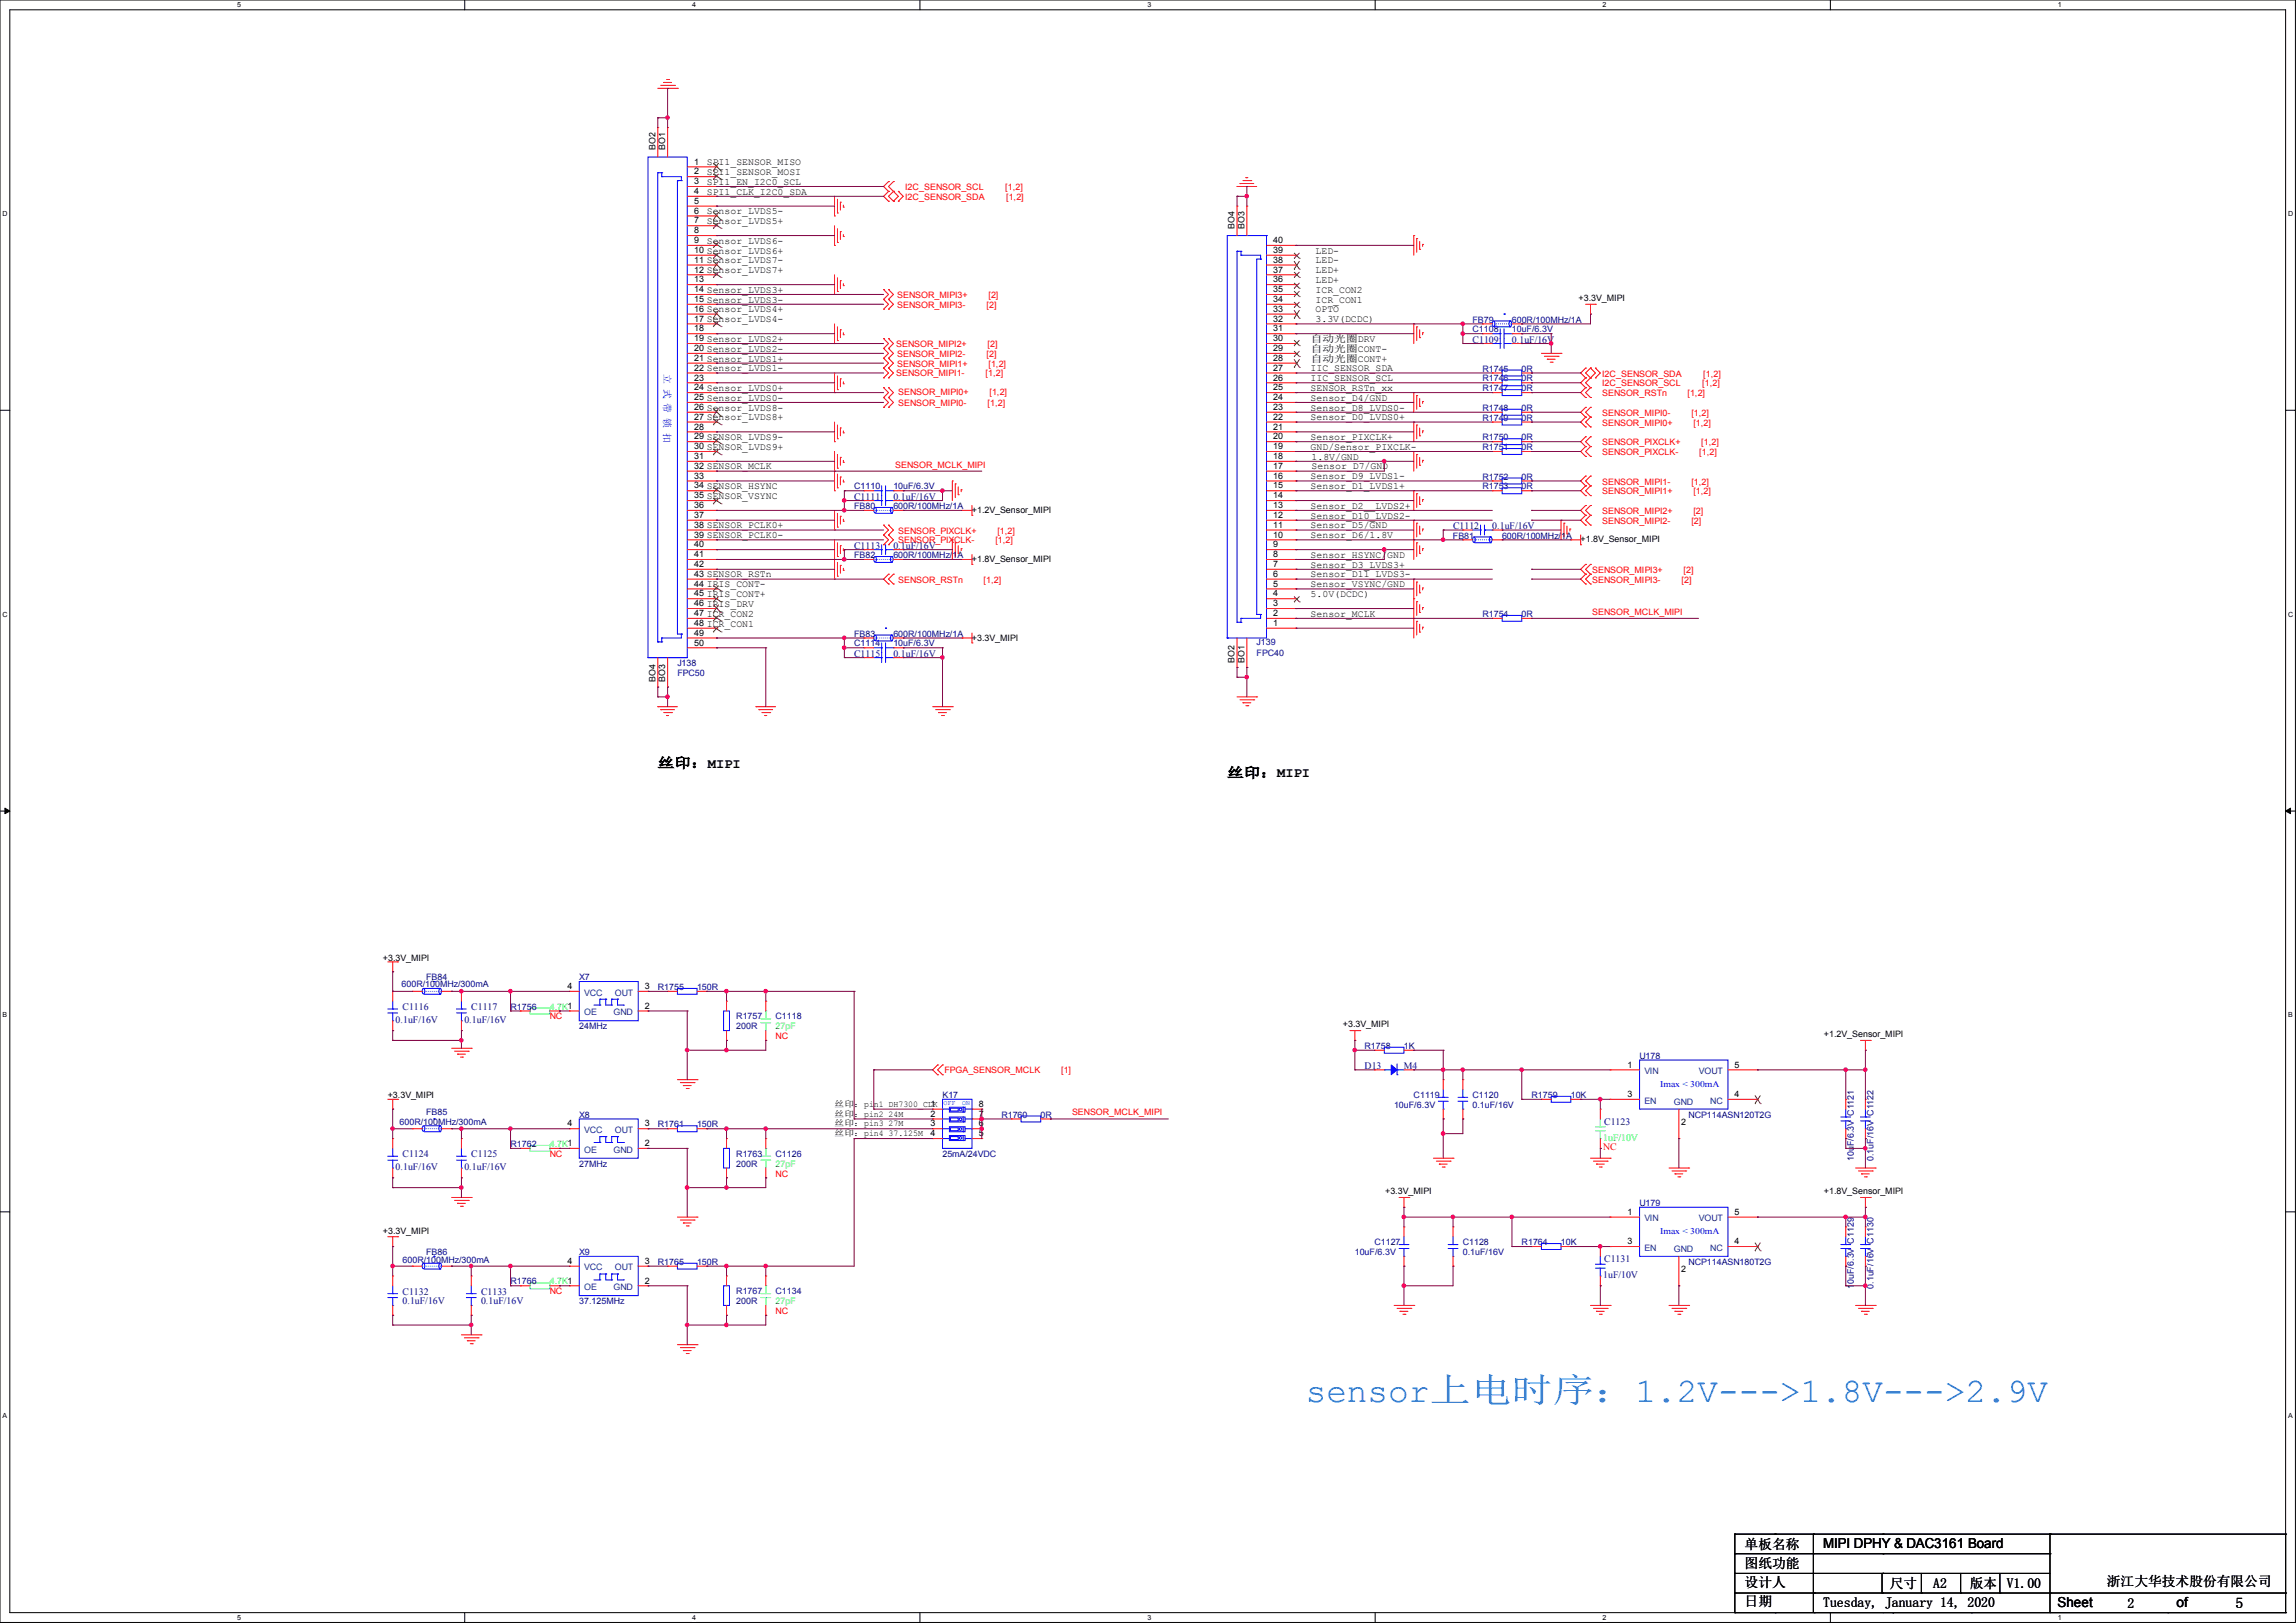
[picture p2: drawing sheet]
<svg xmlns="http://www.w3.org/2000/svg" width="297mm" height="210mm" viewBox="0 0 297 210" stroke-linecap="round" stroke-linejoin="round" font-family="sans-serif">
<defs><g id="words">
<text font-size="4.4" fill="#0080ff" x="168.9" y="181.4">sensor上电时序：1.2V---&gt;1.8V---&gt;2.9V</text>
<text font-size="1.9" x="289.2" y="208">5</text>
<g font-size="1.8">
<text x="85.1" y="99.3">丝印：MIPI</text>
<text x="158.7" y="100.6">丝印：MIPI</text>
<text x="225.7" y="200.4">单板名称</text>
<text x="225.7" y="202.9">图纸功能</text>
<text x="235.8" y="200.2">MIPI DPHY &amp; DAC3161 Board</text>
<text x="225.7" y="205.3">设计人</text>
<text x="225.7" y="207.9">日期</text>
<text x="235.8" y="207.9">Tuesday, January 14, 2020</text>
<text x="244.5" y="205.4">尺寸</text>
<text x="250.1" y="205.5">A2</text>
<text x="254.9" y="205.4">版本</text>
<text x="259.6" y="205.5">V1.00</text>
<text x="266.2" y="208">Sheet</text>
<text x="272.5" y="205.2">浙江大华技术股份有限公司</text>
<text x="275.2" y="208">2</text>
<text x="281.6" y="208">of</text>
</g>
<g font-size="1.3">
<text x="91.4" y="21.4">SPI1_SENSOR_MISO</text>
<text x="91.4" y="22.6">SPI1_SENSOR_MOSI</text>
<text x="91.4" y="23.9">SPI1_EN_I2C0_SCL</text>
<text x="91.4" y="25.2">SPI1_CLK_I2C0_SDA</text>
<text x="91.4" y="29">Sensor_LVDS5+</text>
<text x="91.4" y="27.7">Sensor_LVDS5-</text>
<text x="91.4" y="31.5">Sensor_LVDS6-</text>
<text x="170.2" y="32.8">LED-</text>
<text x="170.2" y="34.1">LED-</text>
<text x="170.2" y="35.3">LED+</text>
<text x="170.2" y="36.6">LED+</text>
<text x="170.2" y="37.9">ICR_CON2</text>
<text x="170.2" y="39.2">ICR_CON1</text>
<text x="170.2" y="40.4">OPTO</text>
<text x="170.2" y="41.7">3.3V(DCDC)</text>
<text x="169.5" y="46.8">自动光圈CONT+</text>
<text x="169.5" y="44.2">自动光圈DRV</text>
<text x="169.5" y="45.5">自动光圈CONT-</text>
<text x="169.5" y="48">IIC_SENSOR_SDA</text>
<text x="169.5" y="49.3">IIC_SENSOR_SCL</text>
<text x="169.5" y="50.6">SENSOR_RSTn_xx</text>
<text x="169.5" y="51.9">Sensor_D4/GND</text>
<text x="169.5" y="53.1">Sensor_D8_LVDS0-</text>
<text x="169.5" y="54.4">Sensor_D0_LVDS0+</text>
<text x="169.5" y="56.9">Sensor_PIXCLK+</text>
<text x="169.5" y="58.2">GND/Sensor_PIXCLK-</text>
<text x="169.7" y="59.5">1.8V/GND</text>
<text x="169.5" y="62">Sensor_D9_LVDS1-</text>
<text x="169.5" y="63.3">Sensor_D1_LVDS1+</text>
<text x="169.5" y="65.8">Sensor_D2__LVDS2+</text>
<text x="169.7" y="60.7">Sensor_D7/GND</text>
<text x="169.5" y="67.1">Sensor_D10_LVDS2-</text>
<text x="169.5" y="68.4">Sensor_D5/GND</text>
<text x="169.5" y="69.6">Sensor_D6/1.8V</text>
<text x="169.5" y="72.2">Sensor_HSYNC/GND</text>
<text x="169.5" y="73.4">Sensor_D3_LVDS3+</text>
<text x="169.5" y="74.7">Sensor_D11_LVDS3-</text>
<text x="169.5" y="76">Sensor_VSYNC/GND</text>
<text x="169.5" y="77.3">5.0V(DCDC)</text>
<text x="169.5" y="79.8">Sensor_MCLK</text>
</g>
<g font-size="1.3" fill="#000080">
<text x="190.5" y="44.3">C1109</text>
<text x="195.6" y="44.3">0.1uF/16V</text>
<text x="110.5" y="64.6">C1111</text>
<text x="115.6" y="64.6">0.1uF/16V</text>
<text x="110.5" y="71">C1113</text>
<text x="115.6" y="71">0.1uF/16V</text>
<text x="188" y="68.5">C1112</text>
<text x="193" y="68.5">0.1uF/16V</text>
<text x="110.5" y="85">C1115</text>
<text x="115.6" y="85">0.1uF/16V</text>
<text x="52.1" y="130.7">C1116</text>
<text x="61" y="130.7">C1117</text>
<text x="51.2" y="132.3">0.1uF/16V</text>
<text x="60.1" y="132.3">0.1uF/16V</text>
<text x="176.5" y="138.3">D13</text>
<text x="181.6" y="138.3">M4</text>
<text x="52.1" y="149.7">C1124</text>
<text x="61" y="149.7">C1125</text>
<text x="207.5" y="145.5">C1123</text>
<text x="51.2" y="151.4">0.1uF/16V</text>
<text x="60.1" y="151.4">0.1uF/16V</text>
<text x="52.1" y="167.5">C1132</text>
<text x="62.2" y="167.5">C1133</text>
<text x="207.4" y="165.4">1uF/10V</text>
<text x="207.5" y="163.3">C1131</text>
<text x="52.1" y="168.8">0.1uF/16V</text>
<text x="62.2" y="168.8">0.1uF/16V</text>
</g>
<text font-size="1.3" fill="#00f" x="85.9" y="48.4" transform="rotate(90 85.9 48.4)">立 式 带 锁 扣</text>
<text font-size="1.3" fill="#0f0" x="207.4" y="147.6">1uF/10V</text>
<text font-size="1.3" fill="#f00" x="207.4" y="148.8">NC</text>
<g font-size="1.2">
<text x="84.8" y="19.4" transform="rotate(-90 84.8 19.4)">BO2</text>
<text x="86.1" y="19.4" transform="rotate(-90 86.1 19.4)">BO1</text>
<text x="159.7" y="29.6" transform="rotate(-90 159.7 29.6)">BO4</text>
<text x="161" y="29.6" transform="rotate(-90 161 29.6)">BO3</text>
<text x="84.8" y="88.3" transform="rotate(-90 84.8 88.3)">BO4</text>
<text x="86.1" y="88.3" transform="rotate(-90 86.1 88.3)">BO3</text>
<text x="159.7" y="85.7" transform="rotate(-90 159.7 85.7)">BO2</text>
<text x="161" y="85.7" transform="rotate(-90 161 85.7)">BO1</text>
</g>
<g font-size="1.2" fill="#000080">
<text x="239.8" y="150.2" transform="rotate(-90 239.8 150.2)">10uF/6.3V C1121</text>
<text x="242.3" y="150.2" transform="rotate(-90 242.3 150.2)">0.1uF/16V C1122</text>
<text x="239.8" y="166.8" transform="rotate(-90 239.8 166.8)">10uF/6.3V C1129</text>
<text x="242.3" y="166.8" transform="rotate(-90 242.3 166.8)">0.1uF/16V C1130</text>
</g>
<g font-size="1.1">
<text x="89.8" y="21.3">1</text>
<text x="89.8" y="22.6">2</text>
<text x="89.8" y="23.8">3</text>
<text x="89.8" y="25.1">4</text>
<text x="89.8" y="26.4">5</text>
<text x="89.8" y="27.6">6</text>
<text x="89.8" y="28.9">7</text>
<text x="89.8" y="30.2">8</text>
<text x="89.8" y="31.5">9</text>
<text x="89.8" y="32.7">10 Sensor_LVDS6+</text>
<text x="89.8" y="34">11 Sensor_LVDS7-</text>
<text x="89.8" y="35.3">12 Sensor_LVDS7+</text>
<text x="164.7" y="35.3">37</text>
<text x="164.7" y="34">38</text>
<text x="164.7" y="32.7">39</text>
<text x="164.7" y="31.5">40</text>
<text x="89.8" y="36.5">13</text>
<text x="89.8" y="37.8">14 Sensor_LVDS3+</text>
<text x="89.8" y="39.1">15 Sensor_LVDS3-</text>
<text x="89.8" y="40.3">16 Sensor_LVDS4+</text>
<text x="89.8" y="41.6">17 Sensor_LVDS4-</text>
<text x="164.7" y="41.6">32</text>
<text x="164.7" y="40.3">33</text>
<text x="164.7" y="39.1">34</text>
<text x="164.7" y="37.8">35</text>
<text x="164.7" y="36.5">36</text>
<text x="204.2" y="38.9">+3.3V_MIPI</text>
<text x="89.8" y="42.9">18</text>
<text x="89.8" y="44.2">19 Sensor_LVDS2+</text>
<text x="89.8" y="45.4">20 Sensor_LVDS2-</text>
<text x="89.8" y="46.7">21 Sensor_LVDS1+</text>
<text x="89.8" y="48">22 Sensor_LVDS1-</text>
<text x="164.7" y="48">27</text>
<text x="164.7" y="46.7">28</text>
<text x="164.7" y="45.4">29</text>
<text x="164.7" y="44.2">30</text>
<text x="164.7" y="42.9">31</text>
<text x="89.8" y="49.2">23</text>
<text x="89.8" y="50.5">24 Sensor_LVDS0+</text>
<text x="89.8" y="51.8">25 Sensor_LVDS0-</text>
<text x="89.8" y="53">26 Sensor_LVDS8-</text>
<text x="164.7" y="53">23</text>
<text x="164.7" y="51.8">24</text>
<text x="164.7" y="50.5">25</text>
<text x="164.7" y="49.2">26</text>
<text x="89.8" y="54.3">27 Sensor_LVDS8+</text>
<text x="89.8" y="55.6">28</text>
<text x="89.8" y="56.9">29 SENSOR_LVDS9-</text>
<text x="89.8" y="58.1">30 SENSOR_LVDS9+</text>
<text x="89.8" y="59.4">31</text>
<text x="164.7" y="59.4">18</text>
<text x="164.7" y="58.1">19</text>
<text x="164.7" y="56.9">20</text>
<text x="164.7" y="55.6">21</text>
<text x="164.7" y="54.3">22</text>
<text x="89.8" y="60.7">32 SENSOR_MCLK</text>
<text x="89.8" y="61.9">33</text>
<text x="89.8" y="63.2">34 SENSOR_HSYNC</text>
<text x="89.8" y="64.5">35 SENSOR_VSYNC</text>
<text x="89.8" y="65.7">36</text>
<text x="164.7" y="65.7">13</text>
<text x="164.7" y="64.5">14</text>
<text x="164.7" y="63.2">15</text>
<text x="164.7" y="61.9">16</text>
<text x="164.7" y="60.7">17</text>
<text x="89.8" y="67">37</text>
<text x="89.8" y="68.3">38 SENSOR_PCLK0+</text>
<text x="89.8" y="69.6">39 SENSOR_PCLK0-</text>
<text x="89.8" y="70.8">40</text>
<text x="125.7" y="66.4">+1.2V_Sensor_MIPI</text>
<text x="164.7" y="70.8">9</text>
<text x="164.7" y="69.6">10</text>
<text x="164.7" y="68.3">11</text>
<text x="164.7" y="67">12</text>
<text x="204.5" y="70.2">+1.8V_Sensor_MIPI</text>
<text x="89.8" y="72.1">41</text>
<text x="89.8" y="73.4">42</text>
<text x="89.8" y="74.6">43 SENSOR_RSTn</text>
<text x="89.8" y="75.9">44 IRIS_CONT-</text>
<text x="89.8" y="77.2">45 IRIS_CONT+</text>
<text x="125.7" y="72.7">+1.8V_Sensor_MIPI</text>
<text x="164.7" y="77.2">4</text>
<text x="164.7" y="75.9">5</text>
<text x="164.7" y="74.6">6</text>
<text x="164.7" y="73.4">7</text>
<text x="164.7" y="72.1">8</text>
<text x="89.8" y="78.4">46 IRIS_DRV</text>
<text x="89.8" y="79.7">47 ICR_CON2</text>
<text x="89.8" y="81">48 ICR_CON1</text>
<text x="89.8" y="82.3">49</text>
<text x="89.8" y="83.5">50</text>
<text x="125.7" y="82.9">+3.3V_MIPI</text>
<text x="164.7" y="81">1</text>
<text x="164.7" y="79.7">2</text>
<text x="164.7" y="78.4">3</text>
<text x="49.5" y="124.3">+3.3V_MIPI</text>
<text x="73.4" y="128">4</text>
<text x="83.4" y="128">3</text>
<text x="83.4" y="130.5">2</text>
<text x="173.7" y="132.9">+3.3V_MIPI</text>
<text x="235.9" y="134.2">+1.2V_Sensor_MIPI</text>
<text x="50.2" y="142.1">+3.3V_MIPI</text>
<text x="107.9" y="143.2">丝印：pin1 DH7300_CLK</text>
<text x="120.4" y="143.2">1</text>
<text x="126.6" y="143.2">8</text>
<text x="210.5" y="138.1">1</text>
<text x="210.5" y="141.9">3</text>
<text x="224.4" y="141.9">4</text>
<text x="224.4" y="138.1">5</text>
<text x="73.4" y="145.8">4</text>
<text x="83.4" y="145.8">3</text>
<text x="83.4" y="148.3">2</text>
<text x="107.9" y="147">丝印：pin4 37.125M</text>
<text x="107.9" y="145.8">丝印：pin3 27M</text>
<text x="107.9" y="144.5">丝印：pin2 24M</text>
<text x="120.4" y="144.5">2</text>
<text x="120.4" y="145.8">3</text>
<text x="120.4" y="147">4</text>
<text x="126.6" y="147">5</text>
<text x="126.6" y="145.8">6</text>
<text x="126.6" y="144.5">7</text>
<text x="217.4" y="145.5">2</text>
<text x="179.2" y="154.5">+3.3V_MIPI</text>
<text x="235.9" y="154.5">+1.8V_Sensor_MIPI</text>
<text x="49.5" y="159.7">+3.3V_MIPI</text>
<text x="210.5" y="157.2">1</text>
<text x="210.5" y="161">3</text>
<text x="224.4" y="161">4</text>
<text x="224.4" y="157.2">5</text>
<text x="73.4" y="163.5">4</text>
<text x="83.4" y="163.5">3</text>
<text x="83.4" y="166.1">2</text>
<text x="217.4" y="164.5">2</text>
</g>
<g font-size="1.1" fill="#f00">
<text x="117.1" y="25.9">I2C_SENSOR_SDA</text>
<text x="117.1" y="24.6">I2C_SENSOR_SCL</text>
<text x="130" y="24.6">[1,2]</text>
<text x="130.2" y="25.9">[1,2]</text>
<text x="116.1" y="38.6">SENSOR_MIPI3+</text>
<text x="116.1" y="39.8">SENSOR_MIPI3-</text>
<text x="127.6" y="39.8">[2]</text>
<text x="127.9" y="38.6">[2]</text>
<text x="115.9" y="44.9">SENSOR_MIPI2+</text>
<text x="116.1" y="46.2">SENSOR_MIPI2-</text>
<text x="116.1" y="47.5">SENSOR_MIPI1+</text>
<text x="127.6" y="46.2">[2]</text>
<text x="127.8" y="44.9">[2]</text>
<text x="127.9" y="47.5">[1,2]</text>
<text x="115.9" y="48.6">SENSOR_MIPI1-</text>
<text x="116.2" y="51.1">SENSOR_MIPI0+</text>
<text x="116.2" y="52.5">SENSOR_MIPI0-</text>
<text x="127.5" y="48.6">[1,2]</text>
<text x="127.8" y="52.5">[1,2]</text>
<text x="128" y="51.1">[1,2]</text>
<text x="207.2" y="48.7">I2C_SENSOR_SDA</text>
<text x="207.2" y="50">I2C_SENSOR_SCL</text>
<text x="207.2" y="51.3">SENSOR_RSTn</text>
<text x="207.2" y="53.8">SENSOR_MIPI0-</text>
<text x="218.3" y="51.3">[1,2]</text>
<text x="218.8" y="53.8">[1,2]</text>
<text x="220.2" y="50">[1,2]</text>
<text x="220.3" y="48.7">[1,2]</text>
<text x="207.2" y="57.6">SENSOR_PIXCLK+</text>
<text x="207.2" y="58.9">SENSOR_PIXCLK-</text>
<text x="207.2" y="55.1">SENSOR_MIPI0+</text>
<text x="219.1" y="55.1">[1,2]</text>
<text x="219.8" y="58.9">[1,2]</text>
<text x="220.1" y="57.6">[1,2]</text>
<text x="115.8" y="60.5">SENSOR_MCLK_MIPI</text>
<text x="207.2" y="64">SENSOR_MIPI1+</text>
<text x="207.2" y="62.7">SENSOR_MIPI1-</text>
<text x="218.8" y="62.7">[1,2]</text>
<text x="219.1" y="64">[1,2]</text>
<text x="116.2" y="69">SENSOR_PIXCLK+</text>
<text x="116.2" y="70.3">SENSOR_PIXCLK-</text>
<text x="128.8" y="70.3">[1,2]</text>
<text x="129" y="69">[1,2]</text>
<text x="207.2" y="66.5">SENSOR_MIPI2+</text>
<text x="207.2" y="67.8">SENSOR_MIPI2-</text>
<text x="218.8" y="67.8">[2]</text>
<text x="219.1" y="66.5">[2]</text>
<text x="116.2" y="75.4">SENSOR_RSTn</text>
<text x="127.2" y="75.4">[1,2]</text>
<text x="206" y="74.1">SENSOR_MIPI3+</text>
<text x="206" y="75.4">SENSOR_MIPI3-</text>
<text x="217.5" y="75.4">[2]</text>
<text x="217.8" y="74.1">[2]</text>
<text x="206" y="79.5">SENSOR_MCLK_MIPI</text>
<text x="71.1" y="131.9">NC</text>
<text x="100.3" y="134.5">NC</text>
<text x="122.2" y="138.9">FPGA_SENSOR_MCLK</text>
<text x="137.3" y="138.9">[1]</text>
<text x="71.1" y="149.7">NC</text>
<text x="138.7" y="144.3">SENSOR_MCLK_MIPI</text>
<text x="100.3" y="152.2">NC</text>
<text x="71.1" y="167.5">NC</text>
<text x="100.3" y="170">NC</text>
</g>
<g font-size="1.1" fill="#000080">
<text x="190.5" y="41.7">FB79</text>
<text x="195.6" y="41.7">600R/100MHz/1A</text>
<text x="190.5" y="43">C1108</text>
<text x="195.6" y="43">10uF/6.3V</text>
<text x="191.8" y="53.2">R1748</text>
<text x="191.8" y="48.1">R1745</text>
<text x="191.8" y="50.6">R1747</text>
<text x="191.8" y="49.4">R1746</text>
<text x="196.8" y="53.2">0R</text>
<text x="196.8" y="48.1">0R</text>
<text x="196.8" y="50.6">0R</text>
<text x="196.8" y="49.4">0R</text>
<text x="191.8" y="54.4">R1749</text>
<text x="191.8" y="57">R1750</text>
<text x="191.8" y="58.3">R1751</text>
<text x="196.8" y="54.4">0R</text>
<text x="196.8" y="57">0R</text>
<text x="196.8" y="58.3">0R</text>
<text x="110.5" y="65.9">FB80</text>
<text x="110.5" y="63.3">C1110</text>
<text x="115.6" y="65.9">600R/100MHz/1A</text>
<text x="115.6" y="63.3">10uF/6.3V</text>
<text x="191.8" y="62.1">R1752</text>
<text x="191.8" y="63.3">R1753</text>
<text x="196.8" y="62.1">0R</text>
<text x="196.8" y="63.3">0R</text>
<text x="187.9" y="69.7">FB81</text>
<text x="194.3" y="69.7">600R/100MHz/1A</text>
<text x="110.5" y="72.2">FB82</text>
<text x="115.6" y="72.2">600R/100MHz/1A</text>
<text x="110.5" y="83.7">C1114</text>
<text x="110.5" y="82.4">FB83</text>
<text x="115.6" y="83.7">10uF/6.3V</text>
<text x="115.6" y="82.4">600R/100MHz/1A</text>
<text x="162.5" y="83.4">J139</text>
<text x="191.8" y="79.8">R1754</text>
<text x="196.8" y="79.8">0R</text>
<text x="87.6" y="86.2">J138</text>
<text x="87.6" y="87.5">FPC50</text>
<text x="162.5" y="84.9">FPC40</text>
<text x="51.9" y="127.7">600R/100MHz/300mA</text>
<text x="55.1" y="126.8">FB84</text>
<text x="66" y="130.6">R1756</text>
<text x="74.9" y="126.8">X7</text>
<text x="85.1" y="128.1">R1755</text>
<text x="90.2" y="128.1">150R</text>
<text x="95.2" y="131.9">R1757</text>
<text x="100.3" y="131.9">C1118</text>
<text x="74.9" y="133.2">24MHz</text>
<text x="95.2" y="133.2">200R</text>
<text x="176.5" y="135.7">R1758</text>
<text x="181.6" y="135.7">1K</text>
<text x="212.1" y="137">U178</text>
<text x="121.9" y="142.1">K17</text>
<text x="180.3" y="143.3">10uF/6.3V</text>
<text x="182.9" y="142.1">C1119</text>
<text x="190.5" y="142.1">C1120</text>
<text x="190.5" y="143.3">0.1uF/16V</text>
<text x="198.1" y="142.1">R1759</text>
<text x="203.2" y="142.1">10K</text>
<text x="51.7" y="145.5">600R/100MHz/300mA</text>
<text x="55.1" y="144.2">FB85</text>
<text x="66" y="148.4">R1762</text>
<text x="74.9" y="144.6">X8</text>
<text x="85.1" y="145.9">R1761</text>
<text x="90.2" y="145.9">150R</text>
<text x="95.2" y="149.7">R1763</text>
<text x="100.3" y="149.7">C1126</text>
<text x="121.9" y="149.7">25mA/24VDC</text>
<text x="129.5" y="144.6">R1760</text>
<text x="134.6" y="144.6">0R</text>
<text x="218.4" y="144.6">NCP114ASN120T2G</text>
<text x="74.9" y="151">27MHz</text>
<text x="95.2" y="151">200R</text>
<text x="177.8" y="161.1">C1127</text>
<text x="189.2" y="161.1">C1128</text>
<text x="196.8" y="161.1">R1764</text>
<text x="201.9" y="161.1">10K</text>
<text x="212.1" y="156">U179</text>
<text x="52.1" y="163.4">600R/100MHz/300mA</text>
<text x="55.1" y="162.4">FB86</text>
<text x="66" y="166.2">R1766</text>
<text x="74.9" y="162.4">X9</text>
<text x="85.1" y="163.7">R1765</text>
<text x="90.2" y="163.7">150R</text>
<text x="95.2" y="167.5">R1767</text>
<text x="100.3" y="167.5">C1134</text>
<text x="175.2" y="162.4">10uF/6.3V</text>
<text x="189.2" y="162.4">0.1uF/16V</text>
<text x="218.4" y="163.7">NCP114ASN180T2G</text>
<text x="74.9" y="168.7">37.125MHz</text>
<text x="95.2" y="168.7">200R</text>
</g>
<g font-size="1.1" fill="#0f0">
<text x="71.1" y="130.6">4.7K1</text>
<text x="100.3" y="133.2">27pF</text>
<text x="71.1" y="148.4">4.7K1</text>
<text x="100.3" y="151">27pF</text>
<text x="71.1" y="166.2">4.7K1</text>
<text x="100.3" y="168.7">27pF</text>
</g>
<g font-size="1.1" fill="#004080">
<text x="75.6" y="131.4">OE</text>
<text x="75.6" y="128.8">VCC</text>
<text x="79.4" y="131.4">GND</text>
<text x="79.5" y="128.8">OUT</text>
<text x="212.7" y="139">VIN</text>
<text x="212.7" y="142.8">EN</text>
<text x="216.5" y="142.9">GND</text>
<text x="219.8" y="139">VOUT</text>
<text x="221.2" y="142.8">NC</text>
<text x="75.6" y="149.1">OE</text>
<text x="75.6" y="146.6">VCC</text>
<text x="79.4" y="149.1">GND</text>
<text x="79.5" y="146.6">OUT</text>
<text x="212.7" y="158">VIN</text>
<text x="212.7" y="161.8">EN</text>
<text x="216.5" y="162">GND</text>
<text x="219.8" y="158">VOUT</text>
<text x="221.2" y="161.8">NC</text>
<text x="75.6" y="166.9">OE</text>
<text x="75.6" y="164.4">VCC</text>
<text x="79.4" y="166.9">GND</text>
<text x="79.5" y="164.4">OUT</text>
</g>
<g font-size="1.1" fill="#00f">
<text x="214.8" y="140.6">Imax &lt; 300mA</text>
<text x="214.8" y="159.6">Imax &lt; 300mA</text>
</g>
<g font-size=".9">
<text x="30.7" y=".9">5</text>
<text x="89.5" y=".9">4</text>
<text x="148.4" y=".9">3</text>
<text x="207.3" y=".9">2</text>
<text x="266.2" y=".9">1</text>
<text x=".3" y="28">D</text>
<text x="296" y="28">D</text>
<text x=".3" y="79.8">C</text>
<text x="296" y="79.8">C</text>
<text x=".3" y="131.7">B</text>
<text x="296" y="131.7">B</text>
<text x=".3" y="183.5">A</text>
<text x="296" y="183.5">A</text>
<text x="30.7" y="209.6">5</text>
<text x="89.5" y="209.6">4</text>
<text x="148.4" y="209.6">3</text>
<text x="207.3" y="209.6">2</text>
<text x="266.2" y="209.6">1</text>
</g>
<g font-size=".9" fill="#00f">
<text x="122.1" y="143">OFF</text>
<text x="124.5" y="143">ON</text>
</g>
</g></defs>
<path d="M0 0h296.9v209.9h-296.9zM1.3 1.3h294.4v207.4h-294.4z" fill="none" stroke="#000" stroke-width=".13"/>
<g fill="#fff">
<path d="M30.7 .1h.5v1h-.5z"/>
<path d="M30.7 208.8h.5v1h-.5z"/>
</g>
<path d="M60.1 0v1.3M60.1 208.7v1.2" fill="none" stroke="#000" stroke-width=".13"/>
<g fill="#fff">
<path d="M89.5 .1h.5v1h-.5z"/>
<path d="M89.5 208.8h.5v1h-.5z"/>
</g>
<path d="M119 0v1.3M119 208.7v1.2" fill="none" stroke="#000" stroke-width=".13"/>
<g fill="#fff">
<path d="M148.4 .1h.5v1h-.5z"/>
<path d="M148.4 208.8h.5v1h-.5z"/>
</g>
<path d="M177.9 0v1.3M177.9 208.7v1.2" fill="none" stroke="#000" stroke-width=".13"/>
<g fill="#fff">
<path d="M207.3 .1h.5v1h-.5z"/>
<path d="M207.3 208.8h.5v1h-.5z"/>
</g>
<path d="M236.8 0v1.3M236.8 208.7v1.2" fill="none" stroke="#000" stroke-width=".13"/>
<g fill="#fff">
<path d="M266.2 .1h.5v1h-.5z"/>
<path d="M266.2 208.8h.5v1h-.5z"/>
<path d="M.3 27.2h.7v1h-.7z"/>
<path d="M296 27.2h.6v1h-.6z"/>
<path d="M.3 79h.7v1h-.7z"/>
<path d="M296 79h.6v1h-.6z"/>
</g>
<path d="M0 53.1h1.3M295.7 53.1h1.2" fill="none" stroke="#000" stroke-width=".13"/>
<g fill="#fff">
<path d="M.3 130.9h.6v1h-.6z"/>
<path d="M296 130.9h.6v1h-.6z"/>
</g>
<path d="M0 104.9h1.3M295.7 104.9h1.2" fill="none" stroke="#000" stroke-width=".13"/>
<path d="M.6 104.6l.7 .3-.7 .4zM295.7 104.9l.6-.3v.7z" fill="#000" stroke="#000" stroke-width=".13"/>
<g fill="#fff">
<path d="M.3 182.7h.6v1h-.6z"/>
<path d="M296 182.7h.5v1h-.5z"/>
</g>
<g fill="none" stroke="#000" stroke-width=".13">
<path d="M0 156.8h1.3M295.7 156.8h1.2M224.4 198.5h.1M224.4 198.5h71.3M224.4 198.5v10.2M229.6 198.5h.1M234.6 198.5h.1M234.6 198.5v10.2M243.6 198.5h.1M265.2 198.5h.1M265.2 198.5v10.2M295.7 198.5h.1"/>
<path d="M295.7 198.5v10.2M224.4 208.7h.1M224.4 206.1h.1M224.4 203.6h.1M224.4 201h.1M224.4 208.7h71.3M224.4 206.1h71.3M224.4 203.6h40.8M224.4 201h40.8M229.6 208.7h.1M234.7 208.7h.1M234.7 206.1h.1"/>
<path d="M243.5 206.1h.1M243.5 203.6v2.5M243.6 203.6h.1M243.6 201h.1M244.9 208.7h.1M248.5 206.1h.1M248.5 203.6v2.5M253.6 206.1h.1M253.6 203.6v2.5M255 208.7h.1M258.7 206.1h.1M258.7 203.6v2.5"/>
<path d="M265.2 206.1h.1M265.2 201h.1M280.4 208.7h.1M295.7 208.7h.1M295.7 206.1h.1"/>
</g>
<g fill="none" stroke="#f00" stroke-width=".13">
<path d="M85.1 16.5h.1M85.1 11.4h2.5M85.1 16.5v3.8M85.5 11h1.7M85.9 10.7h.1M85.9 10.7h1M86.2 10.3h.3M86.4 16.5h.1M86.4 16.5v3.8M86.5 10.3h.1M87.2 11h.1M87.6 11.4h.1"/>
<path d="M88.9 24.1h3.8M88.9 39.4h3.8M88.9 38.1h3.8M88.9 36.8h3.8M88.9 35.6h3.8M88.9 34.3h3.8M88.9 33h3.8M88.9 31.7h3.8M88.9 21.6h3.8M88.9 22.9h3.8M88.9 25.4h3.8M88.9 26.7h3.8"/>
<path d="M88.9 27.9h3.8M88.9 29.2h3.8M88.9 30.5h3.8M92.7 21.6h.1M92.7 22.9h.1M92.7 24.1h.1M92.7 25.4h.1M92.7 26.7h.1M92.7 27.9h.1M92.7 29.2h.1M92.7 30.5h.1M92.7 31.7h.1"/>
<path d="M92.7 33h.1M92.7 34.3h.1M92.7 35.6h.1M92.7 36.8h.1M92.7 38.1h.1M92.7 39.4h.1M107.9 27.9h.1M107.9 31.7h.1M107.9 38.1h.1M107.9 25.4v2.5M107.9 29.2v2.5M107.9 35.6v2.5"/>
<path d="M108.3 27.6h.1M108.3 31.4h.1M108.3 37.7h.1M108.3 25.8v1.8M108.3 29.6v1.8M108.3 35.9v1.8M108.7 26.2h.1M108.7 30h.1M108.7 36.3h.1M108.7 26.2v1M108.7 30v1M108.7 36.3v1"/>
<path d="M109.1 26.8h.1M109.1 30.6h.1M109.1 37h.1M109.1 26.5v.3M109.1 30.4v.2M109.1 36.7v.3M114.3 37.5h.1M114.3 38.7h.1M114.3 37.5l.6 .6-.6 .6M114.3 38.7l.6 .7-.6 .6M114.9 37.5h.1M114.9 38.7h.1"/>
<path d="M114.9 24.8h.1M114.9 26h.1M114.9 23.5h.1M114.9 37.5l.7 .6-.7 .6M114.9 38.7l.7 .7-.7 .6M114.9 24.8l-.6 .6 .6 .6M114.9 23.5l-.6 .6 .6 .7M115.6 26h.1M115.6 24.8h.1M115.6 23.5h.1M115.6 24.8l-.7 .6 .7 .6M115.6 23.5l-.7 .6 1.3 1.3-.6 .6"/>
<path d="M116.2 26h.1M116.2 24.8h.1M116.2 24.8l.6 .6-.6 .6M160 24.1h.1M160 26.7h.1M160 24.1h2.6M160 26.7v3.8M160.4 23.7h.1M160.4 23.7h1.8M160.8 23.4h1M161.2 23h.1M161.2 23h.2"/>
<path d="M161.3 26.7h.1M161.3 26.7v3.8M161.8 23.4h.1M163.8 39.4h3.8M163.8 38.1h3.8M163.8 36.8h3.8M163.8 35.6h3.8M163.8 34.3h3.8M163.8 33h3.8M163.8 31.7h3.8M167.6 39.4h.1M167.6 38.1h.1"/>
<path d="M167.6 36.8h.1M167.6 35.6h.1M167.6 34.3h.1M167.6 33h.1M167.6 31.7h.1M182.9 30.5h.1M182.9 30.5v2.5M183.3 30.9h.1M183.3 30.9v1.7M183.6 32.3h.1M183.6 31.2v1.1M184 31.6h.1"/>
<path d="M184 31.6v.3M205.1 39.4h1.3M205.7 39.4v1.2M206.4 39.4h.1M88.9 45.7h3.8M88.9 53.3h3.8M88.9 54.6h3.8M88.9 59.7h3.8M88.9 58.4h3.8M88.9 57.1h3.8M88.9 55.9h3.8M88.9 52.1h3.8"/>
<path d="M88.9 50.8h3.8M88.9 49.5h3.8M88.9 48.3h3.8M88.9 47h3.8M88.9 44.4h3.8M88.9 43.2h3.8M88.9 41.9h3.8M88.9 40.6h3.8M92.7 40.6h.1M92.7 41.9h.1M92.7 43.2h.1M92.7 44.4h.1"/>
<path d="M92.7 45.7h.1M92.7 47h.1M92.7 48.3h.1M92.7 49.5h.1M92.7 50.8h.1M92.7 52.1h.1M92.7 53.3h.1M92.7 54.6h.1M92.7 55.9h.1M92.7 57.1h.1M92.7 58.4h.1M92.7 59.7h.1"/>
<path d="M107.9 44.4h.1M107.9 50.8h.1M107.9 57.1h.1M107.9 41.9v2.5M107.9 48.3v2.5M107.9 54.6v2.5M107.9 58.4v5.1M108.3 44.1h.1M108.3 50.4h.1M108.3 56.8h.1M108.3 42.3v1.8M108.3 48.6v1.8"/>
<path d="M108.3 55v1.8M108.3 58.8v1.8M108.7 42.7h.1M108.7 49h.1M108.7 55.4h.1M108.7 59.2h.1M108.7 42.7v1M108.7 49v1M108.7 55.4v1M108.7 59.2v1M109.1 43.3h.1M109.1 49.7h.1"/>
<path d="M109.1 56h.1M109.1 59.8h.1M109.1 43.1v.2M109.1 49.4v.3M109.1 55.8v.2M109.1 59.6v.2M114.3 40h.1M114.3 43.8h.1M114.3 45.1h.1M114.3 46.4h.1M114.3 47.6h.1M114.3 48.9h.1"/>
<path d="M114.3 50.2h.1M114.3 51.4h.1M114.3 52.7h.1M114.3 43.8l.6 .6-.6 .7M114.3 45.1l.6 .6-.6 .7M114.3 46.4l.6 .6-.6 .6M114.3 47.6l.6 .7-.6 .6M114.3 50.2l.6 .6-.6 .6M114.3 51.4l.6 .7-.6 .6M114.9 40h.1M114.9 43.8h.1M114.9 45.1h.1"/>
<path d="M114.9 46.4h.1M114.9 47.6h.1M114.9 48.9h.1M114.9 50.2h.1M114.9 51.4h.1M114.9 52.7h.1M114.9 43.8l.7 .6-.7 .7M114.9 45.1l.7 .6-.7 .7M114.9 46.4l.7 .6-.7 .6M114.9 47.6l.7 .7-.7 .6M114.9 50.2l.7 .6-.7 .6M114.9 51.4l.7 .7-.7 .6"/>
<path d="M163.8 45.7h3.8M163.8 53.3h3.8M163.8 54.6h3.8M163.8 59.7h3.8M163.8 58.4h3.8M163.8 57.1h3.8M163.8 55.9h3.8M163.8 52.1h3.8M163.8 50.8h3.8M163.8 49.5h3.8M163.8 48.3h3.8M163.8 47h3.8"/>
<path d="M163.8 44.4h3.8M163.8 43.2h3.8M163.8 41.9h3.8M163.8 40.6h3.8M167.6 59.7h.1M167.6 58.4h.1M167.6 57.1h.1M167.6 55.9h.1M167.6 54.6h.1M167.6 53.3h.1M167.6 52.1h.1M167.6 50.8h.1"/>
<path d="M167.6 49.5h.1M167.6 48.3h.1M167.6 47h.1M167.6 45.7h.1M167.6 44.4h.1M167.6 43.2h.1M167.6 41.9h.1M167.6 40.6h.1M182.9 41.9h.1M182.9 54.6h.1M182.9 58.4h.1M182.9 50.8h.1"/>
<path d="M182.9 41.9v2.5M182.9 50.8v2.5M182.9 54.6v2.5M182.9 58.4v2.6M183.3 42.3h.1M183.3 55h.1M183.3 58.8h.1M183.3 51.2h.1M183.3 42.3v1.8M183.3 51.2v1.8M183.3 55v1.8M183.3 58.8v1.8"/>
<path d="M183.6 43.7h.1M183.6 56.4h.1M183.6 52.6h.1M183.6 42.7v1M183.6 51.6v1M183.6 55.4v1M183.6 59.2v1M184 43.1h.1M184 55.8h.1M184 59.6h.1M184 51.9h.1M184 43.1v.2"/>
<path d="M184 51.9v.3M184 55.8v.2M184 59.6v.2M191.8 43.2h.1M191.8 44.4h.1M191.8 41.9h.1M191.8 44.4h1.2M191.8 43.2h1.2M191.8 41.9h1.2M193 53.3h.1M193 54.6h.1M193 57.1h.1"/>
<path d="M193 58.4h.1M193 48.3h.1M193 50.8h.1M193 49.5h.1M193 53.3h1.3M193 54.6h1.3M193 58.4h1.3M193 57.1h1.3M193 50.8h1.3M193 49.5h1.3M193 48.3h1.3M195.6 44.4h1.2"/>
<path d="M195.6 43.2h1.2M195.6 41.9h1.2M196.8 43.2h.1M196.8 44.4h.1M196.8 41.9h.1M196.8 53.3h1.3M196.8 54.6h1.3M196.8 58.4h1.3M196.8 57.1h1.3M196.8 50.8h1.3M196.8 49.5h1.3M196.8 48.3h1.3"/>
<path d="M198.1 53.3h.1M198.1 54.6h.1M198.1 57.1h.1M198.1 58.4h.1M198.1 48.3h.1M198.1 50.8h.1M198.1 49.5h.1M199.4 45.7h2.5M199.8 46.1h1.7M200.2 46.5h.1M200.2 46.5h1M200.5 46.9h.3"/>
<path d="M200.8 46.9h.1M201.5 46.1h.1M201.9 45.7h.1M205.1 47.6h.1M205.1 48.9h.1M205.1 50.2h.1M205.1 51.4h.1M205.1 56.5h.1M205.1 57.8h.1M205.1 59.1h.1M205.1 54h.1M205.1 55.2h.1"/>
<path d="M205.1 52.7h.1M205.1 47.6l-.6 .7 .6 .6M205.1 50.2l-.6 .6 .6 .6M205.1 48.9l-.6 .6 .6 .7M205.1 56.5l-.6 .6 .6 .7M205.1 57.8l-.6 .6 .6 .7M205.1 54l-.6 .6 .6 .6M205.1 52.7l-.6 .6 .6 .7M205.7 40.6h.1M205.7 48.9h.1M205.7 47.6h.1M205.7 50.2h.1"/>
<path d="M205.7 51.4h.1M205.7 57.8h.1M205.7 56.5h.1M205.7 59.1h.1M205.7 55.2h.1M205.7 54h.1M205.7 52.7h.1M205.7 47.6l-.6 .7 .6 .6M205.7 47.6l.7 .7-1.3 1.2 .6 .7M205.7 50.2l-.6 .6 .6 .6M205.7 54l-.6 .6 .6 .6M205.7 56.5l-.6 .6 .6 .7"/>
<path d="M205.7 57.8l-.6 .6 .6 .7M205.7 52.7l-.6 .6 .6 .7M206.4 48.9h.1M206.4 47.6h.1M206.4 47.6l.6 .7-.6 .6M88.9 66h3.8M88.9 72.4h3.8M88.9 69.8h3.8M88.9 71.1h3.8M88.9 78.7h3.8M88.9 77.5h3.8M88.9 76.2h3.8"/>
<path d="M88.9 74.9h3.8M88.9 73.7h3.8M88.9 68.6h3.8M88.9 67.3h3.8M88.9 64.8h3.8M88.9 63.5h3.8M88.9 62.2h3.8M88.9 61h3.8M92.7 61h.1M92.7 62.2h.1M92.7 63.5h.1M92.7 64.8h.1"/>
<path d="M92.7 66h.1M92.7 67.3h.1M92.7 68.6h.1M92.7 69.8h.1M92.7 71.1h.1M92.7 72.4h.1M92.7 73.7h.1M92.7 74.9h.1M92.7 76.2h.1M92.7 77.5h.1M92.7 78.7h.1M107.9 61h.1"/>
<path d="M107.9 63.5h.1M107.9 68.6h.1M107.9 72.4h.1M107.9 74.9h.1M107.9 66v2.6M107.9 69.8v5.1M108.3 60.6h.1M108.3 63.1h.1M108.3 68.2h.1M108.3 72h.1M108.3 74.5h.1M108.3 61.3v1.8"/>
<path d="M108.3 66.4v1.8M108.3 70.2v1.8M108.3 72.8v1.7M108.7 61.7h.1M108.7 66.8h.1M108.7 70.6h.1M108.7 73.2h.1M108.7 61.7v1M108.7 66.8v1M108.7 70.6v1M108.7 73.2v1M109.1 62.4h.1"/>
<path d="M109.1 67.4h.1M109.1 71.2h.1M109.1 73.8h.1M109.1 62.1v.3M109.1 67.2v.2M109.1 71v.2M109.1 73.5v.3M111.8 66h.1M111.8 71.1h.1M111.8 64.8h.1M111.8 63.5h.1M111.8 72.4h.1"/>
<path d="M111.8 66h1.2M111.8 72.4h1.2M111.8 71.1h1.2M111.8 64.8h1.2M111.8 63.5h1.2M114.3 67.9h.1M114.3 69.2h.1M114.3 70.5h.1M114.3 67.9l.6 .7-.6 .6M114.3 69.2l.6 .6-.6 .7M114.9 67.9h.1M114.9 69.2h.1"/>
<path d="M114.9 70.5h.1M114.9 74.3h.1M114.9 75.6h.1M114.9 67.9l.7 .7-.7 .6M114.9 69.2l.7 .6-.7 .7M114.9 74.3l-.6 .6 .6 .7M115.6 75.6h.1M115.6 74.3h.1M115.6 66h1.2M115.6 72.4h1.2M115.6 74.3l-.7 .6 .7 .7M115.6 71.1h1.2"/>
<path d="M115.6 64.8h1.2M115.6 63.5h1.2M116.8 66h.1M116.8 71.1h.1M116.8 64.8h.1M116.8 63.5h.1M116.8 72.4h.1M123.2 62.2h.1M123.2 69.8h.1M123.2 62.2v2.6M123.2 69.8v2.6M123.6 62.6h.1"/>
<path d="M123.6 70.2h.1M123.6 62.6v1.8M123.6 70.2v1.8M124 64h.1M124 71.6h.1M124 63v1M124 70.6v1M124.3 63.4h.1M124.3 71h.1M124.3 63.4v.2M124.3 71v.2M124.5 66h.1"/>
<path d="M124.5 72.4h.1M124.5 66h1.2M124.5 72.4h1.2M125.7 66.7h.1M125.7 73h.1M125.7 65.4v1.3M125.7 71.8v1.2M163.8 66h3.8M163.8 72.4h3.8M163.8 69.8h3.8M163.8 71.1h3.8M163.8 78.7h3.8"/>
<path d="M163.8 77.5h3.8M163.8 76.2h3.8M163.8 74.9h3.8M163.8 73.7h3.8M163.8 68.6h3.8M163.8 67.3h3.8M163.8 64.8h3.8M163.8 63.5h3.8M163.8 62.2h3.8M163.8 61h3.8M167.6 78.7h.1M167.6 77.5h.1"/>
<path d="M167.6 76.2h.1M167.6 74.9h.1M167.6 73.7h.1M167.6 72.4h.1M167.6 71.1h.1M167.6 69.8h.1M167.6 68.6h.1M167.6 67.3h.1M167.6 66h.1M167.6 64.8h.1M167.6 63.5h.1M167.6 62.2h.1"/>
<path d="M167.6 61h.1M182.9 69.8h.1M182.9 74.9h.1M182.9 77.5h.1M182.9 63.5h.1M182.9 67.3h.1M182.9 63.5v2.5M182.9 67.3v5.1M182.9 74.9v7.6M183.3 70.2h.1M183.3 75.3h.1M183.3 77.9h.1"/>
<path d="M183.3 63.9h.1M183.3 67.7h.1M183.3 63.9v1.8M183.3 67.7v1.8M183.3 70.2v1.8M183.3 75.3v1.8M183.3 77.9v1.7M183.6 71.6h.1M183.6 76.7h.1M183.6 79.2h.1M183.6 65.3h.1M183.6 60.2h.1"/>
<path d="M183.6 69.1h.1M183.6 64.3v1M183.6 68.1v1M183.6 70.6v1M183.6 75.7v1M183.6 78.2v1M184 71h.1M184 76.1h.1M184 78.6h.1M184 64.6h.1M184 68.5h.1M184 64.6v.3"/>
<path d="M184 68.5v.2M184 71v.2M184 76.1v.2M184 78.6v.3M189.2 68.6h.1M189.2 69.8h.1M189.2 69.8h1.3M189.2 68.6h1.3M193 62.2h.1M193 63.5h.1M193 69.8h1.3M193 68.6h1.3"/>
<path d="M193 63.5h1.3M193 62.2h1.3M194.3 68.6h.1M194.3 69.8h.1M196.8 63.5h1.3M196.8 62.2h1.3M198.1 62.2h.1M198.1 63.5h.1M201.9 67.3h.1M201.9 67.3v2.5M202.3 67.7h.1M202.3 67.7v1.8"/>
<path d="M202.7 69.1h.1M202.7 68.1v1M203.1 68.5h.1M203.1 68.5v.2M203.2 69.8h.1M203.2 69.8h1.3M204.5 70.5h.1M204.5 69.2v1.3M205.1 62.9h.1M205.1 64.1h.1M205.1 65.4h.1M205.1 66.7h.1"/>
<path d="M205.1 73h.1M205.1 74.3h.1M205.1 61.6h.1M205.1 67.9h.1M205.1 75.6h.1M205.1 62.9l-.6 .6 .6 .6M205.1 65.4l-.6 .6 .6 .7M205.1 73l-.6 .7 .6 .6M205.1 61.6l-.6 .6 .6 .7M205.1 66.7l-.6 .6 .6 .6M205.1 74.3l-.6 .6 .6 .7M205.7 64.1h.1"/>
<path d="M205.7 62.9h.1M205.7 66.7h.1M205.7 65.4h.1M205.7 74.3h.1M205.7 73h.1M205.7 61.6h.1M205.7 67.9h.1M205.7 75.6h.1M205.7 62.9l-.6 .6 .6 .6M205.7 65.4l-.6 .6 .6 .7M205.7 73l-.6 .7 .6 .6M205.7 61.6l-.6 .6 .6 .7"/>
<path d="M205.7 66.7l-.6 .6 .6 .6M205.7 74.3l-.6 .6 .6 .7M85.1 91.4h.1M85.1 88.9h.1M85.1 91.4h2.5M85.1 85.1v3.8M85.5 91.8h.1M85.5 91.8h1.7M85.9 92.2h1M86.2 92.6h.1M86.2 92.6h.3M86.4 88.9h.1"/>
<path d="M86.4 85.1v3.8M86.9 92.2h.1M88.9 82.5h3.8M88.9 80h3.8M88.9 81.3h3.8M88.9 83.8h3.8M92.7 80h.1M92.7 81.3h.1M92.7 82.5h.1M92.7 83.8h.1M97.8 91.4h.1M97.8 91.4h2.5"/>
<path d="M98.2 91.8h.1M98.2 91.8h1.7M98.6 92.2h1M98.9 92.6h.1M98.9 92.6h.3M99.6 92.2h.1M111.8 85.1h.1M111.8 83.8h.1M111.8 82.5h.1M111.8 82.5h1.2M111.8 85.1h1.2M111.8 83.8h1.2"/>
<path d="M115.6 82.5h1.2M115.6 85.1h1.2M115.6 83.8h1.2M116.8 85.1h.1M116.8 83.8h.1M116.8 82.5h.1M120.6 91.4h2.6M121 91.8h1.8M121.4 92.2h.1M121.4 92.2h1M121.8 92.6h.2M122 92.6h.1"/>
<path d="M122.8 91.8h.1M123.2 91.4h.1M124.5 82.5h.1M124.5 82.5h1.2M125.7 83.2h.1M125.7 81.9v1.3M160 86.4h.1M160 90.2h2.6M160 82.5v3.9M160.4 90.6h1.8M160.8 90.9h.1M160.8 90.9h1"/>
<path d="M161.2 91.3h.2M161.3 86.4h.1M161.3 82.5v3.9M161.4 91.3h.1M162.2 90.6h.1M162.6 90.2h.1M163.8 80h3.8M163.8 81.3h3.8M167.6 81.3h.1M167.6 80h.1M182.9 80h.1M183.3 80.4h.1"/>
<path d="M183.3 80.4v1.8M183.6 81.8h.1M183.6 80.8v1M184 81.2h.1M184 81.2v.2M193 80h.1M193 80h1.3M196.8 80h1.3M198.1 80h.1M50.2 124.5h1.2M50.8 125.7h.1M50.8 128.3h.1"/>
<path d="M50.8 133.3h.1M50.8 124.5v1.2M50.8 128.3v1.2M50.8 132.1v1.2M51.4 124.5h.1M53.3 128.3h.1M53.3 128.3h1.3M57.1 128.3h1.3M58.4 128.3h.1M58.4 135.6h2.6M58.8 136h1.8M59.2 136.4h.1"/>
<path d="M59.2 136.4h1M59.6 136.8h.2M59.7 128.3h.1M59.7 133.3h.1M59.7 128.3v1.2M59.7 132.1v1.2M59.8 136.8h.1M60.6 136h.1M61 135.6h.1M67.3 130.8h.1M67.3 130.8h1.3M71.1 130.8h1.3"/>
<path d="M72.4 130.8h.1M73.7 130.8h.1M73.7 128.3h.1M73.7 128.3h1.2M73.7 130.8h1.2M82.5 128.3h1.3M82.5 130.8h1.3M83.8 128.3h.1M83.8 130.8h.1M86.4 128.3h.1M86.4 128.3h1.2M87.6 139.7h2.6"/>
<path d="M90.2 139.7h.1M90.2 128.3h1.2M91.4 128.3h.1M94 134.6h.1M94 129.5h.1M94 129.5v1.3M94 133.3v1.3M99.1 134.6h.1M99.1 129.5h.1M99.1 129.5v1.3M99.1 133.3v1.3M121.3 137.8h.1"/>
<path d="M121.3 139.1h.1M121.3 137.8l-.7 .6 .7 .7M121.9 137.8h.1M121.9 139.1h.1M121.9 137.8l-.6 .6 .6 .7M174.6 133.3h1.3M175.3 134.6h.1M175.3 133.3v1.3M175.9 133.3h.1M177.8 135.9h.1M177.8 138.4h.1M177.8 135.9h1.3"/>
<path d="M177.8 138.4h1.3M181.6 135.9h1.3M181.6 138.4h1.3M182.9 135.9h.1M182.9 138.4h.1M186.7 139.7h.1M186.7 139.7v1.3M189.2 139.7h.1M189.2 139.7v1.3M208.3 138.4h.1M208.3 138.4h3.8M223.5 138.4h3.8"/>
<path d="M227.3 138.4h.1M240.7 134.6h1.2M241.3 135.9h.1M241.3 134.6v1.3M241.9 134.6h.1M50.2 142.2h1.2M50.8 143.5h.1M50.8 147.3h.1M50.8 152.4h.1M50.8 142.2v1.3M50.8 147.3v1.3M50.8 151.1v1.3"/>
<path d="M51.4 142.2h.1M53.3 146h.1M53.3 146h1.3M57.1 146h1.3M58.4 146h.1M58.4 154.9h2.6M58.8 155.3h1.8M59.2 155.7h.1M59.2 155.7h1M59.6 156.1h.2M59.7 147.3h.1M59.7 152.4h.1"/>
<path d="M59.7 147.3v1.3M59.7 151.1v1.3M59.8 156.1h.1M60.6 155.3h.1M61 154.9h.1M67.3 148.6h.1M67.3 148.6h1.3M71.1 148.6h1.3M72.4 148.6h.1M73.7 148.6h.1M73.7 146h.1M73.7 146h1.2"/>
<path d="M73.7 148.6h1.2M82.5 146h1.3M82.5 148.6h1.3M83.8 146h.1M83.8 148.6h.1M86.4 146h.1M86.4 146h1.2M87.6 157.5h2.6M88 157.9h1.8M88 140.1h1.8M88.4 158.2h.1M88.4 140.5h.1"/>
<path d="M88.4 158.2h1M88.4 140.5h1M88.8 158.6h.2M88.8 140.8h.2M89 158.6h.1M89 140.8h.1M89.8 157.9h.1M89.8 140.1h.1M90.2 157.5h.1M90.2 146h1.2M91.4 146h.1M94 152.4h.1"/>
<path d="M94 147.3h.1M94 147.3v1.3M94 151.1v1.3M99.1 152.4h.1M99.1 147.3h.1M99.1 147.3v1.3M99.1 151.1v1.3M120.6 143.5h.1M120.6 144.8h.1M120.6 146h.1M120.6 147.3h.1M120.6 146h1.3"/>
<path d="M120.6 144.8h1.3M120.6 143.5h1.3M120.6 147.3h1.3M125.7 146h1.3M125.7 144.8h1.3M125.7 143.5h1.3M125.7 147.3h1.3M127 147.3h.1M127 146h.1M127 144.8h.1M127 143.5h.1M130.8 144.8h.1"/>
<path d="M130.8 144.8h1.3M134.6 144.8h1.3M135.9 144.8h.1M181 154.9h1.2M181.6 156.2h.1M181.6 158.7h.1M181.6 154.9v1.3M181.6 158.7v1.3M182.2 154.9h.1M185.4 149.9h2.6M185.8 150.2h1.8M186.2 150.6h.1"/>
<path d="M186.2 150.6h1M186.6 151h.2M186.7 144.8h.1M186.7 143.5v1.3M186.8 151h.1M187.6 150.2h.1M188 149.9h.1M188 158.7h.1M188 158.7v1.3M189.2 144.8h.1M189.2 143.5v1.3M199.4 142.2h.1"/>
<path d="M199.4 142.2h1.3M203.2 142.2h1.3M204.5 142.2h.1M205.7 149.9h2.6M206.1 150.2h1.8M206.5 150.6h.1M206.5 150.6h1M206.9 151h.2M207 143.5h.1M207 148.6h.1M207 143.5v1.3M207 147.3v1.3"/>
<path d="M207.1 151h.1M207.9 150.2h.1M208.3 149.9h.1M208.3 142.2h.1M208.3 157.5h.1M208.3 157.5h3.8M208.3 142.2h3.8M215.9 151.1h2.5M216.3 151.5h1.8M216.7 151.9h.1M216.7 151.9h1M217 152.3h.3"/>
<path d="M217.2 147.3h.1M217.2 143.5v3.8M217.3 152.3h.1M218.1 151.5h.1M218.4 151.1h.1M223.5 157.5h3.8M223.5 142.2h3.8M227.3 142.2h.1M227.3 157.5h.1M238.8 158.7h.1M238.8 142.2h.1M238.8 147.3h.1"/>
<path d="M238.8 142.2v1.3M238.8 146v1.3M238.8 158.7v1.3M240 151.1h2.6M240.4 151.5h1.8M240.7 154.9h1.2M240.8 151.9h.1M240.8 151.9h1M241.2 152.3h.2M241.3 156.2h.1M241.3 142.2h.1M241.3 147.3h.1"/>
<path d="M241.3 158.7h.1M241.3 142.2v1.3M241.3 146v1.3M241.3 154.9v1.3M241.3 158.7v1.3M241.4 152.3h.1M241.9 154.9h.1M242.2 151.5h.1M242.6 151.1h.1M50.2 160h1.2M50.8 161.3h.1M50.8 165.1h.1"/>
<path d="M50.8 170.2h.1M50.8 160v1.3M50.8 165.1v1.3M50.8 168.9v1.3M51.4 160h.1M53.3 163.8h.1M53.3 163.8h1.3M57.1 163.8h1.3M58.4 163.8h.1M59.7 172.7h2.5M60.1 173.1h1.7M60.5 173.5h.1"/>
<path d="M60.5 173.5h1M60.8 173.9h.3M61 165.1h.1M61 170.2h.1M61 165.1v1.3M61 168.9v1.3M61.1 173.9h.1M61.8 173.1h.1M62.2 172.7h.1M67.3 166.4h.1M67.3 166.4h1.3M71.1 166.4h1.3"/>
<path d="M72.4 166.4h.1M73.7 166.4h.1M73.7 163.8h.1M73.7 166.4h1.2M73.7 163.8h1.2M82.5 166.4h1.3M82.5 163.8h1.3M83.8 163.8h.1M83.8 166.4h.1M86.4 163.8h.1M86.4 163.8h1.2M87.6 174h2.6"/>
<path d="M88 174.4h1.8M88.4 174.8h.1M88.4 174.8h1M88.8 175.1h.2M89 175.1h.1M89.8 174.4h.1M90.2 174h.1M90.2 163.8h1.2M91.4 163.8h.1M94 170.2h.1M94 165.1h.1M94 165.1v1.3"/>
<path d="M94 168.9v1.3M99.1 170.2h.1M99.1 165.1h.1M99.1 165.1v1.3M99.1 168.9v1.3M180.3 168.9h2.6M180.7 169.3h1.8M181.1 169.7h.1M181.1 169.7h1M181.5 170.1h.2M181.6 163.8h.1M181.6 162.6v1.2"/>
<path d="M181.7 170.1h.1M182.5 169.3h.1M182.9 168.9h.1M188 163.8h.1M188 162.6v1.2M198.1 161.3h.1M198.1 161.3h1.3M201.9 161.3h1.3M203.2 161.3h.1M205.7 168.9h2.6M206.1 169.3h1.8M206.5 169.7h.1"/>
<path d="M206.5 169.7h1M206.9 170.1h.2M207 161.3h.1M207 166.4h.1M207 161.3v1.3M207 165.1v1.3M207.1 170.1h.1M207.9 169.3h.1M208.3 168.9h.1M208.3 161.3h.1M208.3 161.3h3.8M215.9 168.9h2.5"/>
<path d="M216.3 169.3h1.8M216.7 169.7h.1M216.7 169.7h1M217 170.1h.3M217.2 166.4h.1M217.2 162.6v3.8M217.3 170.1h.1M218.1 169.3h.1M218.4 168.9h.1M223.5 161.3h3.8M227.3 161.3h.1M238.8 163.8h.1"/>
<path d="M238.8 162.6v1.2M240 168.9h2.6M240.4 169.3h1.8M240.8 169.7h.1M240.8 169.7h1M241.2 170.1h.2M241.3 163.8h.1M241.3 162.6v1.2M241.4 170.1h.1M242.2 169.3h.1M242.6 168.9h.1"/>
</g>
<g fill="none" stroke="#00ff80" stroke-width=".13">
<path d="M68.6 130.4h2.5v.8h-2.5zM98.4 132.3h1.3M98.4 131.8h1.3M99.1 132.3h.1M99.1 130.8h.1M99.1 130.8v1M99.1 132.3v1M68.6 148.2h2.5v.8h-2.5zM98.4 150.1h1.3M98.4 149.6h1.3M99.1 150.1h.1M99.1 148.6h.1"/>
<path d="M99.1 148.6v1M99.1 150.1v1M206.4 145.8h1.2M206.4 146.3h1.2M207 145.8h.1M207 147.3h.1M207 144.8v1M207 146.3v1M68.6 166h2.5v.8h-2.5zM98.4 167.9h1.3M98.4 167.4h1.3M99.1 167.9h.1"/>
<path d="M99.1 166.4h.1M99.1 166.4v1M99.1 167.9v1"/>
</g>
<g fill="none" stroke="#00f" stroke-width=".13">
<path d="M83.8 20.3h5.1v64.8h-5.1zM85.1 22.4h.1M85.1 22.4v60.7M85.1 22.4h.5M85.6 22.9h.1M85.6 22.4h.1M85.6 22.9h2.5v.5M85.6 22.4v.5M87.6 23.4h.1M87.6 23.4v58.6h.5M87.6 23.4h.5M88.1 23.4h.1"/>
<path d="M158.7 30.5h.1M158.7 30.5h5.1M158.7 30.5v52M160 32.5h.1M160 32.5v48M160 32.5h.5M160.5 33h.1M160.5 32.5h.1M160.5 33h2.6v.5M160.5 32.5v.5M163.1 33.5h.1M163.1 33.5h-.5v46"/>
<path d="M163.8 30.5h.1M163.8 30.5v52h-5.1M193 43.2h1.1M193 44.4h1.1M193.1 41.6l.1-.1a.47 .47 0 0 1 0 .7 .47 .47 0 0 1-.1-.6zM193.3 41.5h2M193.3 42.3h2M194.1 43.2h.1M194.1 44.4h.1M194.1 42.5v2.6M194.3 53h2.5v.7h-2.5zM194.3 54.2h2.5v.8h-2.5z"/>
<path d="M194.3 56.8h2.5v.7h-2.5zM194.3 58h2.5v.8h-2.5zM194.3 47.9h2.5v.7h-2.5zM194.3 50.4h2.5v.8h-2.5zM194.3 49.1h2.5v.8h-2.5zM194.6 40.6h.1M194.6 43.2h1M194.6 42.5v2.6M194.6 44.4h1M195.3 41.6l.1-.1a.47 .47 0 0 1 0 .7 .47 .47 0 0 1-.1-.6zM195.3 41.5h.1M195.3 42.3h.1"/>
<path d="M195.6 43.2h.1M195.6 44.4h.1M113 71.1h1M113 64.8h1M113 63.5h1M113.1 65.7h.1a.47 .47 0 0 1 0 .7 .47 .47 0 0 1-.1-.7zM113.1 72.1l.1-.1a.47 .47 0 0 1 0 .7 .47 .47 0 0 1-.1-.6zM113.3 65.7h2M113.3 66.4h2M113.3 72h2M113.3 72.8h2M114 71.1h.1"/>
<path d="M114 64.8h.1M114 63.5h.1M114 62.9v2.5M114 70.5v1.3M114.6 64.8h.1M114.6 71.1h.1M114.6 71.1h1M114.6 62.9v2.5M114.6 70.5v1.3M114.6 64.8h1M114.6 63.5h1M115.3 65.7h.1a.47 .47 0 0 1 0 .7 .47 .47 0 0 1-.1-.7z"/>
<path d="M115.3 72.1l.1-.1a.47 .47 0 0 1 0 .7 .47 .47 0 0 1-.1-.6zM115.3 65.7h.1M115.3 66.4h.1M115.3 72h.1M115.3 72.8h.1M115.6 71.1h.1M115.6 64.8h.1M115.6 63.5h.1M162.6 79.5h.1M162.6 79.5h.5M163.1 79.5h.1M163.1 79.5v.5h-2.6"/>
<path d="M190.5 68.6h1M190.6 69.5h.1a.47 .47 0 0 1 0 .7 .47 .47 0 0 1-.1-.7zM190.8 69.5h2M190.8 70.2h2M191.5 68.6h.1M191.5 67.9v1.3M192 68.6h.1M192 68.6h1M192 67.9v1.3M192.7 69.5h.1a.47 .47 0 0 1 0 .7 .47 .47 0 0 1-.1-.7zM192.8 69.5h.1M192.8 70.2h.1"/>
<path d="M193 68.6h.1M194.3 79.6h2.5v.8h-2.5zM194.3 61.8h2.5v.8h-2.5zM194.3 63.1h2.5v.8h-2.5zM83.8 85.1h.1M83.8 85.1h5.1M85.1 83.1h.1M85.1 83.1h.5M85.6 83.1h.1M85.6 82.5h.1M85.6 82.5v.6M88.1 82h.1"/>
<path d="M88.1 82v.5h-2.5M113 85.1h1M113 83.8h1M113.1 82.2h.1a.47 .47 0 0 1 0 .7 .47 .47 0 0 1-.1-.7zM113.3 82.2h2M113.3 82.9h2M114 85.1h.1M114 83.8h.1M114 83.2v2.5M114.6 81.3h.1M114.6 83.2v2.5M114.6 85.1h1"/>
<path d="M114.6 83.8h1M115.3 82.2h.1a.47 .47 0 0 1 0 .7 .47 .47 0 0 1-.1-.7zM115.3 82.2h.1M115.3 82.9h.1M115.6 85.1h.1M115.6 83.8h.1M158.7 82.5h.1M160 80.5h.1M160 80.5h.5M160.5 80h.1M160.5 80.5h.1M160.5 80v.5"/>
<path d="M50.2 130.6h1.2M50.2 131.1h1.2M50.8 130.6h.1M50.8 132.1h.1M50.8 129.5v1.1M50.8 131.1v1M54.7 127.9h.1a.47 .47 0 0 1 0 .7 .47 .47 0 0 1-.1-.7zM54.9 127.9h2M54.9 128.7h2M56.1 127h.1M56.9 127.9a.47 .47 0 0 1 0 .7 .47 .47 0 0 1 0-.7zM56.9 127.9h.1"/>
<path d="M56.9 128.7h.1M59.1 130.6h1.2M59.1 131.1h1.2M59.7 130.6h.1M59.7 132.1h.1M59.7 129.5v1.1M59.7 131.1v1M74.9 127h7.6v5.1h-7.6zM76.8 130h.8M77.6 130h.1M77.6 129.3h.1M77.6 129.3v.7"/>
<path d="M77.6 129.3h.8M78.4 129.3h.1M78.4 129.3v.7h.7M79.1 129.3h.1M79.1 130h.1M79.1 129.3h.8M79.1 129.3v.7M79.9 129.3h.1M79.9 129.3v.7h.7M80.6 130h.1M87.6 127.9h2.6v.8h-2.6zM93.6 130.8h.8v2.5h-.8z"/>
<path d="M179.1 135.5h2.5v.8h-2.5zM179.1 138.4h.1M179.1 138.4h.9M180.7 138.4h.1M180.7 139.1h.1M180.7 138.4h.9M180.7 137.7v1.4M212.1 137.2h11.4v6.3h-11.4zM50.2 149.6h1.2M50.2 150.1h1.2M50.8 149.6h.1M50.8 151.1h.1"/>
<path d="M50.8 148.6v1M50.8 150.1v1M54.7 145.7h.1a.47 .47 0 0 1 0 .7 .47 .47 0 0 1-.1-.7zM54.9 145.7h2M54.9 146.4h2M56.1 144.8h.1M56.9 145.7a.47 .47 0 0 1 0 .7 .47 .47 0 0 1 0-.7zM56.9 145.7h.1M56.9 146.4h.1M59.1 149.6h1.2M59.1 150.1h1.2M59.7 149.6h.1"/>
<path d="M59.7 151.1h.1M59.7 148.6v1M59.7 150.1v1M74.9 144.8h7.6v5.1h-7.6zM76.8 147.8h.8M77.6 147.8h.1M77.6 147.1h.1M77.6 147.1v.7M77.6 147.1h.8M78.4 147.1h.1M78.4 147.1v.7h.7M79.1 147.1h.1"/>
<path d="M79.1 147.8h.1M79.1 147.1v.7M79.1 147.1h.8M79.9 147.1h.1M79.9 147.1v.7h.7M80.6 147.8h.1M87.6 145.7h2.6v.7h-2.6zM93.6 148.6h.8v2.5h-.8zM121.9 142.2h3.8v6.4h-3.8zM121.9 143.5h.9M121.9 144.8h.9M121.9 146h.9"/>
<path d="M121.9 147.3h.9M122.8 146.9h2v.7h-2zM122.8 144.5h2v.7h-2zM122.8 143.3h2v.6h-2zM122.8 145.8h2v.6h-2zM122.8 143.5h.1M122.8 144.8h.1M122.8 146h.1M122.8 147.3h.1M122.9 147.1h1.1v.3h-1.1zM122.9 145.9h1.1v.4h-1.1zM122.9 144.7h1.1v.3h-1.1z"/>
<path d="M122.9 143.4h1.1v.4h-1.1zM124.6 146.4h.1M124.6 145.2h.1M124.6 147.6h.1M124.6 143.9h.1M124.6 143.3v.6M124.6 144.5v.7M124.6 145.8v.6M124.6 146.9v.7M124.8 143.5h.9M124.8 144.8h.9M124.8 146h.9"/>
<path d="M124.8 147.3h.9M125.7 143.5h.1M125.7 144.8h.1M125.7 146h.1M125.7 147.3h.1M132.1 144.4h2.5v.8h-2.5zM186.1 142h1.2M186.1 142.5h1.2M186.7 142h.1M186.7 143.5h.1M186.7 141v1M186.7 142.5v1"/>
<path d="M188.6 142h1.3M188.6 142.5h1.3M189.2 142h.1M189.2 143.5h.1M189.2 141v1M189.2 142.5v1M200.7 141.9h2.5v.7h-2.5zM212.1 156.2h11.4v6.4h-11.4zM238.1 144.5h1.3M238.1 145h1.3M238.8 144.5h.1M238.8 146h.1"/>
<path d="M238.8 143.5v1M238.8 145v1M240.7 144.5h1.2M240.7 145h1.2M241.3 144.5h.1M241.3 146h.1M241.3 143.5v1M241.3 145v1M50.2 167.4h1.2M50.2 167.9h1.2M50.8 167.4h.1M50.8 168.9h.1"/>
<path d="M50.8 166.4v1M50.8 167.9v1M54.7 163.5l.1-.1a.47 .47 0 0 1 0 .8 .47 .47 0 0 1-.1-.7zM54.9 163.4h2M54.9 164.2h2M56.1 162.6h.1M56.9 163.5v-.1a.47 .47 0 0 1 0 .8 .47 .47 0 0 1 0-.7zM56.9 163.4h.1M56.9 164.2h.1M60.3 167.4h1.3M60.3 167.9h1.3M61 167.4h.1"/>
<path d="M61 168.9h.1M61 166.4v1M61 167.9v1M74.9 162.6h7.6v5h-7.6zM76.8 165.6h.8M77.6 165.6h.1M77.6 164.8h.1M77.6 164.8v.8M77.6 164.8h.8M78.4 164.8h.1M78.4 164.8v.8h.7M79.1 164.8h.1"/>
<path d="M79.1 165.6h.1M79.1 164.8v.8M79.1 164.8h.8M79.9 164.8h.1M79.9 164.8v.8h.7M80.6 165.6h.1M87.6 163.4h2.6v.8h-2.6zM93.6 166.4h.8v2.5h-.8zM181 161h1.2M181 161.5h1.2M181.6 161h.1M181.6 162.6h.1"/>
<path d="M181.6 160v1M181.6 161.5v1.1M187.3 161h1.3M187.3 161.5h1.3M188 161h.1M188 162.6h.1M188 160v1M188 161.5v1.1M199.4 160.9h2.5v.8h-2.5zM206.4 163.6h1.2M206.4 164.1h1.2M207 163.6h.1"/>
<path d="M207 165.1h.1M207 162.6v1M207 164.1v1M238.1 161h1.3M238.1 161.5h1.3M238.8 161h.1M238.8 162.6h.1M238.8 160v1M238.8 161.5v1.1M240.7 161h1.2M240.7 161.5h1.2M241.3 161h.1"/>
<path d="M241.3 162.6h.1M241.3 160v1M241.3 161.5v1.1"/>
<circle cx="124.2" cy="147.2" r=".17"/>
<circle cx="124.2" cy="144.8" r=".17"/>
<circle cx="124.2" cy="143.6" r=".17"/>
<circle cx="124.2" cy="146.1" r=".17"/>
</g>
<g fill="none" stroke="#00f" stroke-width=".13" stroke-dasharray="0 .3">
<path d="M193 41.9h2.6M195.6 41.9h.1M113 66h2.6M113 72.4h2.6M115.6 66h.1M115.6 72.4h.1M190.5 69.8h2.5M193 69.8h.1M113 82.5h2.6M115.6 82.5h.1M54.6 128.3h2.5M57.1 128.3h.1"/>
<path d="M54.6 146h2.5M57.1 146h.1M54.6 163.8h2.5M57.1 163.8h.1"/>
</g>
<g fill="none" stroke="#804000" stroke-width=".13">
<path d="M92.3 22.1h.1M92.3 23.2h.1M92.3 28.5h.1M92.3 29.6h.1M92.3 32h.1M92.3 33.4h.1M92.3 34.8h.1M92.3 35.9h.1M92.3 21.1l1 1M92.3 22.5l1 .7M92.3 27.4l1 1.1M92.3 28.8l1 .8"/>
<path d="M92.3 31.3l1 .7M92.3 32.7l1 .7M92.3 33.8l1 1M92.3 35.2l1 .7M93 21.1l-.7 1M93 22.5l-.7 .7M93 27.4l-.7 1.1M93 28.8l-.7 .8M93 31.3l-.7 .7M93 32.7l-.7 .7M93 33.8l-.7 1M93 35.2l-.7 .7"/>
<path d="M93.3 22.1h.1M93.3 23.2h.1M93.3 28.5h.1M93.3 29.6h.1M93.3 32h.1M93.3 33.4h.1M93.3 34.8h.1M93.3 35.9h.1M167.4 39.8h.1M167.4 38.4h.1M167.4 37.3h.1M167.4 35.9h.1"/>
<path d="M167.4 34.8h.1M167.4 33.4h.1M167.4 39.1l.7 .7M167.4 37.7l.7 .7M167.4 36.6l.7 .7M167.4 35.2l.7 .7M167.4 33.8l.7 1M167.4 32.7l.7 .7M168.1 39.8h.1M168.1 38.4h.1M168.1 37.3h.1M168.1 35.9h.1"/>
<path d="M168.1 34.8h.1M168.1 33.4h.1M168.1 39.1l-.7 .7M168.1 37.7l-.7 .7M168.1 36.6l-.7 .7M168.1 35.2l-.7 .7M168.1 33.8l-.7 1M168.1 32.7l-.7 .7M92.3 41.2h.1M92.3 42.3h.1M92.3 53.9h.1M92.3 55h.1"/>
<path d="M92.3 57.4h.1M92.3 58.8h.1M92.3 40.1l1 1.1M92.3 41.5l1 .8M92.3 52.8l1 1.1M92.3 54.2l1 .8M92.3 56.7l1 .7M92.3 58.1l1 .7M93 40.1l-.7 1.1M93 41.5l-.7 .8M93 52.8l-.7 1.1M93 54.2l-.7 .8"/>
<path d="M93 56.7l-.7 .7M93 58.1l-.7 .7M93.3 41.2h.1M93.3 42.3h.1M93.3 53.9h.1M93.3 55h.1M93.3 57.4h.1M93.3 58.8h.1M167.4 47.5h.1M167.4 46.1h.1M167.4 44.7h.1M167.4 41.2h.1"/>
<path d="M167.4 46.5l.7 1M167.4 45.4l.7 .7M167.4 44l.7 .7M167.4 40.1l.7 1.1M168.1 47.5h.1M168.1 46.1h.1M168.1 44.7h.1M168.1 41.2h.1M168.1 46.5l-.7 1M168.1 45.4l-.7 .7M168.1 44l-.7 .7M168.1 40.1l-.7 1.1"/>
<path d="M92.3 63.8h.1M92.3 65.2h.1M92.3 76.5h.1M92.3 77.9h.1M92.3 79.3h.1M92.3 63.1l1 .7M92.3 64.5l1 .7M92.3 75.8l1 .7M92.3 77.2l1 .7M92.3 78.2l1 1.1M92.3 79.6l1 .8M93 63.1l-.7 .7"/>
<path d="M93 64.5l-.7 .7M93 75.8l-.7 .7M93 77.2l-.7 .7M93 78.2l-.7 1.1M93 79.6l-.7 .8M93.3 63.8h.1M93.3 65.2h.1M93.3 76.5h.1M93.3 77.9h.1M93.3 79.3h.1M167.4 77.9h.1M167.4 77.2l.7 .7"/>
<path d="M168.1 77.9h.1M168.1 77.2l-.7 .7M92.3 80.4h.1M92.3 81.8h.1M92.3 81.1l1 .7M93 81.1l-.7 .7M93.3 80.4h.1M93.3 81.8h.1M227 142.8h.1M227 141.7l.7 1.1M227.7 142.8h.1M227.7 141.7l-.7 1.1"/>
<path d="M227 161.8h.1M227 160.8l.7 1M227.7 161.8h.1M227.7 160.8l-.7 1"/>
</g>
<path d="M180 137.8l.7 .6-.7 .7z" fill="#00f" stroke="#00f" stroke-width=".13"/>
<g fill="none" stroke="#800040" stroke-width=".13">
<path d="M85.1 15.2h.1M85.1 15.2v1.3M85.1 15.2h1.3M86.4 15.2h.1M86.4 11.4h.1M86.4 11.4v5.1M92.7 25.4h.1M92.7 26.7h.1M92.7 30.5h.1M92.7 38.1h.1M92.7 39.4h.1M92.7 36.8h.1"/>
<path d="M92.7 24.1h.1M92.7 25.4h21.6M92.7 26.7h15.2M92.7 30.5h15.2M92.7 38.1h21.6M92.7 39.4h21.6M92.7 36.8h15.2M92.7 24.1h21.6M160 25.4h.1M160 25.4h1.3M160 25.4v1.3M161.3 25.4h.1"/>
<path d="M161.3 24.1h.1M161.3 24.1v2.6M167.6 31.7h.1M167.6 31.7h15.3M92.7 44.4h.1M92.7 45.7h.1M92.7 47h.1M92.7 48.3h.1M92.7 50.8h.1M92.7 52.1h.1M92.7 49.5h.1M92.7 55.9h.1"/>
<path d="M92.7 59.7h.1M92.7 43.2h.1M92.7 44.4h21.6M92.7 45.7h21.6M92.7 47h21.6M92.7 48.3h21.6M92.7 50.8h21.6M92.7 52.1h21.6M92.7 49.5h15.2M92.7 55.9h15.2M92.7 59.7h15.2M92.7 43.2h15.2"/>
<path d="M167.6 43.2h.1M167.6 58.4h.1M167.6 55.9h.1M167.6 49.5h.1M167.6 48.3h.1M167.6 57.1h.1M167.6 59.7h.1M167.6 54.6h.1M167.6 53.3h.1M167.6 52.1h.1M167.6 50.8h.1M167.6 41.9h.1"/>
<path d="M167.6 48.3h25.4M167.6 50.8h25.4M167.6 52.1h15.3M167.6 49.5h25.4M167.6 55.9h15.3M167.6 59.7h15.3M167.6 43.2h15.3M167.6 58.4h25.4M167.6 57.1h25.4M167.6 54.6h25.4M167.6 53.3h25.4M167.6 41.9h24.2"/>
<path d="M179.1 59.7h.1M179.1 59.7v1.3h-11.5M189.2 43.2h.1M189.2 41.9h.1M189.2 41.9v2.5h2.6M189.2 43.2h2.6M191.8 44.4h.1M196.8 43.2h.1M196.8 44.4h.1M196.8 41.9h.1M196.8 44.4h3.9M196.8 43.2h3.9"/>
<path d="M198.1 58.4h.1M198.1 57.1h.1M198.1 54.6h.1M198.1 53.3h.1M198.1 50.8h.1M198.1 49.5h.1M198.1 48.3h.1M198.1 48.3h6.4M198.1 50.8h6.4M198.1 49.5h6.4M198.1 58.4h6.4M198.1 57.1h6.4"/>
<path d="M198.1 54.6h6.4M198.1 53.3h6.4M200.7 43.2h.1M200.7 44.4h.1M200.7 43.2v2.5M205.7 40.6h.1M205.7 40.6v1.3h-8.9M92.7 66h.1M92.7 74.9h.1M92.7 62.2h.1M92.7 68.6h.1M92.7 69.8h.1"/>
<path d="M92.7 67.3h.1M92.7 71.1h.1M92.7 73.7h.1M92.7 61h.1M92.7 72.4h.1M92.7 68.6h21.6M92.7 69.8h21.6M92.7 66h19.1M92.7 74.9h21.6M92.7 62.2h15.2M92.7 67.3h15.2M92.7 71.1h15.2"/>
<path d="M92.7 73.7h15.2M92.7 61h34.3M92.7 72.4h19.1M109.2 63.5h.1M109.2 64.8h.1M109.2 66h.1M109.2 71.1h.1M109.2 72.4h.1M109.2 71.1h2.6M109.2 63.5h2.6M109.2 64.8h2.6M109.2 63.5v2.5"/>
<path d="M109.2 71.1v1.3M116.8 66h.1M116.8 72.4h.1M116.8 63.5h.1M116.8 64.8h.1M116.8 71.1h.1M116.8 66h7.7M116.8 71.1h6.4M116.8 72.4h7.7M116.8 63.5h6.4M121.9 63.5h.1M121.9 63.5v1.3h-5.1"/>
<path d="M167.6 72.4h.1M167.6 71.1h.1M167.6 78.7h.1M167.6 64.8h.1M167.6 76.2h.1M167.6 63.5h.1M167.6 62.2h.1M167.6 66h.1M167.6 73.7h.1M167.6 67.3h.1M167.6 74.9h.1M167.6 69.8h.1"/>
<path d="M167.6 61h.1M167.6 68.6h.1M167.6 68.6h15.3M167.6 69.8h21.6M167.6 66h25.4M167.6 74.9h25.4M167.6 62.2h25.4M167.6 67.3h25.4M167.6 71.1h15.3M167.6 73.7h25.4M167.6 63.5h25.4M167.6 64.8h15.3"/>
<path d="M167.6 78.7h15.3M167.6 76.2h15.3M179.1 71.1h.1M179.1 71.1v1.3h-11.5M186.7 68.6h.1M186.7 69.8h.1M186.7 68.6h2.5M186.7 68.6v1.2M194.3 68.6h.1M194.3 69.8h.1M194.3 68.6h7.6M194.3 69.8h8.9"/>
<path d="M198.1 73.7h.1M198.1 74.9h.1M198.1 67.3h.1M198.1 66h.1M198.1 63.5h.1M198.1 62.2h.1M198.1 66h6.4M198.1 74.9h6.4M198.1 62.2h6.4M198.1 67.3h6.4M198.1 73.7h6.4M198.1 63.5h6.4"/>
<path d="M85.1 88.9h.1M85.1 90.2h.1M85.1 88.9v1.3M85.1 90.2h1.3M86.4 90.2h.1M86.4 88.9h.1M86.4 88.9v2.5M92.7 82.5h.1M92.7 83.8h.1M92.7 82.5h19.1M92.7 83.8h6.4M99.1 83.8h.1"/>
<path d="M99.1 83.8v7.6M109.2 82.5h.1M109.2 83.8h.1M109.2 85.1h.1M109.2 83.8h2.6M109.2 82.5v2.6M109.2 85.1h2.6M116.8 82.5h.1M116.8 83.8h.1M116.8 85.1h.1M116.8 82.5h7.7M116.8 83.8h5.1"/>
<path d="M116.8 85.1h5.1M121.9 83.8h.1M121.9 85.1h.1M121.9 83.8v7.6M160 86.4h.1M160 87.6h.1M160 86.4v1.2M160 87.6h1.3M161.3 86.4h.1M161.3 87.6h.1M161.3 86.4v3.8M167.6 81.3h.1"/>
<path d="M167.6 80h.1M167.6 80h25.4M167.6 81.3h15.3M198.1 80h.1M198.1 80h21.6M50.8 133.3h.1M50.8 134.6h.1M50.8 125.7h.1M50.8 128.3h.1M50.8 125.7v2.6M50.8 133.3v1.3M50.8 128.3h2.5"/>
<path d="M50.8 134.6h8.9M58.4 128.3h.1M58.4 128.3h15.3M59.7 134.6h.1M59.7 133.3h.1M59.7 128.3h.1M59.7 133.3v2.3M66 128.3h.1M66 130.8h.1M66 130.8h1.3M66 128.3v2.5M72.4 130.8h.1"/>
<path d="M72.4 130.8h1.3M83.8 128.3h.1M83.8 130.8h.1M83.8 130.8h5.1M83.8 128.3h2.6M88.9 135.9h.1M88.9 130.8h.1M88.9 130.8v8.9M91.4 128.3h.1M91.4 128.3h19.1M94 128.3h.1M94 135.9h.1"/>
<path d="M94 134.6h.1M94 128.3v1.2M94 134.6v1.3M99.1 134.6h.1M99.1 128.3h.1M99.1 128.3v1.2M99.1 134.6v1.3h-10.2M110.5 128.3h.1M110.5 128.3v16.5M113 138.4h.1M113 138.4v5.1M113 138.4h7.6"/>
<path d="M175.3 135.9h.1M175.3 138.4h.1M175.3 134.6h.1M175.3 135.9h2.5M175.3 138.4h2.5M175.3 134.6v3.8M182.9 135.9h.1M182.9 138.4h.1M182.9 135.9h3.8M182.9 138.4h25.4M186.7 135.9h.1M186.7 138.4h.1"/>
<path d="M186.7 135.9v3.8M189.2 138.4h.1M189.2 138.4v1.3M196.8 138.4h.1M196.8 138.4v3.8M227.3 138.4h.1M227.3 138.4h14M238.8 138.4h.1M238.8 138.4v3.8M241.3 135.9h.1M241.3 138.4h.1M241.3 135.9v6.3"/>
<path d="M50.8 146h.1M50.8 153.7h.1M50.8 143.5h.1M50.8 152.4h.1M50.8 146h2.5M50.8 143.5v3.8M50.8 152.4v1.3M50.8 153.7h8.9M58.4 146h.1M58.4 146h15.3M59.7 152.4h.1M59.7 146h.1"/>
<path d="M59.7 153.7h.1M59.7 146v1.3M59.7 152.4v2.5M66 146h.1M66 148.6h.1M66 146v2.6M66 148.6h1.3M72.4 148.6h.1M72.4 148.6h1.3M83.8 146h.1M83.8 148.6h.1M83.8 146h2.6"/>
<path d="M83.8 148.6h5.1M88.9 148.6h.1M88.9 153.7h.1M88.9 148.6v8.9M91.4 146h.1M91.4 146h29.2M94 146h.1M94 153.7h.1M94 152.4h.1M94 146v1.3M94 152.4v1.3M99.1 152.4h.1"/>
<path d="M99.1 146h.1M99.1 146v1.3M99.1 152.4v1.3h-10.2M110.5 147.3h.1M110.5 144.8h.1M110.5 144.8h10.1M110.5 147.3v16.5h-19.1M110.5 147.3h10.1M113 143.5h.1M113 143.5h7.6M127 144.8h.1M127 146h.1"/>
<path d="M127 143.5h.1M127 144.8h3.8M127 143.5v3.8M135.9 144.8h.1M135.9 144.8h15.2M181.6 157.5h.1M181.6 156.2h.1M181.6 157.5h26.7M181.6 156.2v2.5M186.7 146.7h.1M186.7 144.8h.1M186.7 144.8v5.1"/>
<path d="M188 157.5h.1M188 157.5v1.2M189.2 144.8h.1M189.2 144.8v1.9h-2.5M195.6 157.5h.1M195.6 157.5v3.8M196.8 142.2h.1M196.8 142.2h2.6M204.5 142.2h.1M204.5 142.2h3.8M207 142.2h.1M207 148.6h.1"/>
<path d="M207 142.2v1.3M207 148.6v1.3M217.2 147.3h.1M217.2 147.3v3.8M227.3 157.5h.1M227.3 157.5h14M238.8 147.3h.1M238.8 148.6h.1M238.8 157.5h.1M238.8 148.6h2.5M238.8 147.3v1.3M238.8 157.5v1.2"/>
<path d="M241.3 148.6h.1M241.3 147.3h.1M241.3 157.5h.1M241.3 156.2h.1M241.3 147.3v3.8M241.3 156.2v2.5M50.8 163.8h.1M50.8 161.3h.1M50.8 170.2h.1M50.8 171.4h.1M50.8 161.3v3.8M50.8 170.2v1.2"/>
<path d="M50.8 163.8h2.5M50.8 171.4h10.2M58.4 163.8h.1M58.4 163.8h15.3M61 171.4h.1M61 163.8h.1M61 170.2h.1M61 163.8v1.3M61 170.2v2.5M66 163.8h.1M66 166.4h.1M66 163.8v2.6"/>
<path d="M66 166.4h1.3M72.4 166.4h.1M72.4 166.4h1.3M83.8 163.8h.1M83.8 166.4h.1M83.8 163.8h2.6M83.8 166.4h5.1M88.9 166.4h.1M88.9 171.4h.1M88.9 166.4v7.6M91.4 163.8h.1M94 163.8h.1"/>
<path d="M94 171.4h.1M94 170.2h.1M94 163.8v1.3M94 170.2v1.2M99.1 163.8h.1M99.1 170.2h.1M99.1 163.8v1.3M99.1 170.2v1.2h-10.2M181.6 166.4h.1M181.6 163.8h.1M181.6 163.8v5.1M188 163.8h.1"/>
<path d="M188 163.8v2.6h-6.4M195.6 161.3h.1M195.6 161.3h2.5M203.2 161.3h.1M203.2 161.3h5.1M207 166.4h.1M207 161.3h.1M207 166.4v2.5M217.2 166.4h.1M217.2 166.4v2.5M238.8 163.8h.1M238.8 166.4h.1"/>
<path d="M238.8 166.4h2.5M238.8 163.8v2.6M241.3 163.8h.1M241.3 166.4h.1M241.3 163.8v5.1"/>
</g>
<g fill="#f0f" stroke="#f0f" stroke-width=".13">
<circle cx="186.7" cy="69.8" r=".23"/>
<circle cx="86.3" cy="90.1" r=".23"/>
<circle cx="109.2" cy="66" r=".23"/>
<circle cx="109.2" cy="82.5" r=".23"/>
<circle cx="109.2" cy="72.4" r=".23"/>
<circle cx="86.3" cy="15.2" r=".23"/>
<circle cx="200.6" cy="44.4" r=".23"/>
<circle cx="50.8" cy="163.8" r=".23"/>
<circle cx="189.2" cy="43.2" r=".23"/>
<circle cx="109.2" cy="64.7" r=".23"/>
<circle cx="121.9" cy="63.5" r=".23"/>
<circle cx="94" cy="128.2" r=".23"/>
<circle cx="94" cy="135.9" r=".23"/>
<circle cx="94" cy="146" r=".23"/>
<circle cx="94" cy="153.6" r=".23"/>
<circle cx="88.9" cy="153.6" r=".23"/>
<circle cx="179" cy="71.1" r=".23"/>
<circle cx="94" cy="163.8" r=".23"/>
<circle cx="94" cy="171.4" r=".23"/>
<circle cx="88.9" cy="171.4" r=".23"/>
<circle cx="60.9" cy="171.4" r=".23"/>
<circle cx="60.9" cy="163.8" r=".23"/>
<circle cx="59.7" cy="153.6" r=".23"/>
<circle cx="50.8" cy="146" r=".23"/>
<circle cx="66" cy="146" r=".23"/>
<circle cx="59.7" cy="146" r=".23"/>
<circle cx="66" cy="163.8" r=".23"/>
<circle cx="59.7" cy="134.6" r=".23"/>
<circle cx="161.3" cy="25.4" r=".23"/>
<circle cx="88.9" cy="135.9" r=".23"/>
<circle cx="66" cy="128.2" r=".23"/>
<circle cx="59.7" cy="128.2" r=".23"/>
<circle cx="99" cy="128.2" r=".23"/>
<circle cx="99" cy="146" r=".23"/>
<circle cx="99" cy="163.8" r=".23"/>
<circle cx="127" cy="146" r=".23"/>
<circle cx="127" cy="144.8" r=".23"/>
<circle cx="161.3" cy="87.6" r=".23"/>
<circle cx="179" cy="59.7" r=".23"/>
<circle cx="189.2" cy="41.9" r=".23"/>
<circle cx="109.2" cy="83.8" r=".23"/>
<circle cx="121.9" cy="85.1" r=".23"/>
<circle cx="175.2" cy="135.9" r=".23"/>
<circle cx="186.7" cy="146.7" r=".23"/>
<circle cx="241.3" cy="148.6" r=".23"/>
<circle cx="196.8" cy="138.4" r=".23"/>
<circle cx="238.7" cy="138.4" r=".23"/>
<circle cx="241.3" cy="138.4" r=".23"/>
<circle cx="207" cy="161.3" r=".23"/>
<circle cx="189.2" cy="138.4" r=".23"/>
<circle cx="186.7" cy="138.4" r=".23"/>
<circle cx="195.6" cy="157.5" r=".23"/>
<circle cx="181.6" cy="157.5" r=".23"/>
<circle cx="241.3" cy="157.5" r=".23"/>
<circle cx="241.3" cy="166.3" r=".23"/>
<circle cx="187.9" cy="157.5" r=".23"/>
<circle cx="181.6" cy="166.3" r=".23"/>
<circle cx="238.7" cy="157.5" r=".23"/>
<circle cx="207" cy="142.2" r=".23"/>
</g>
<use href="#words"/>
</svg>
